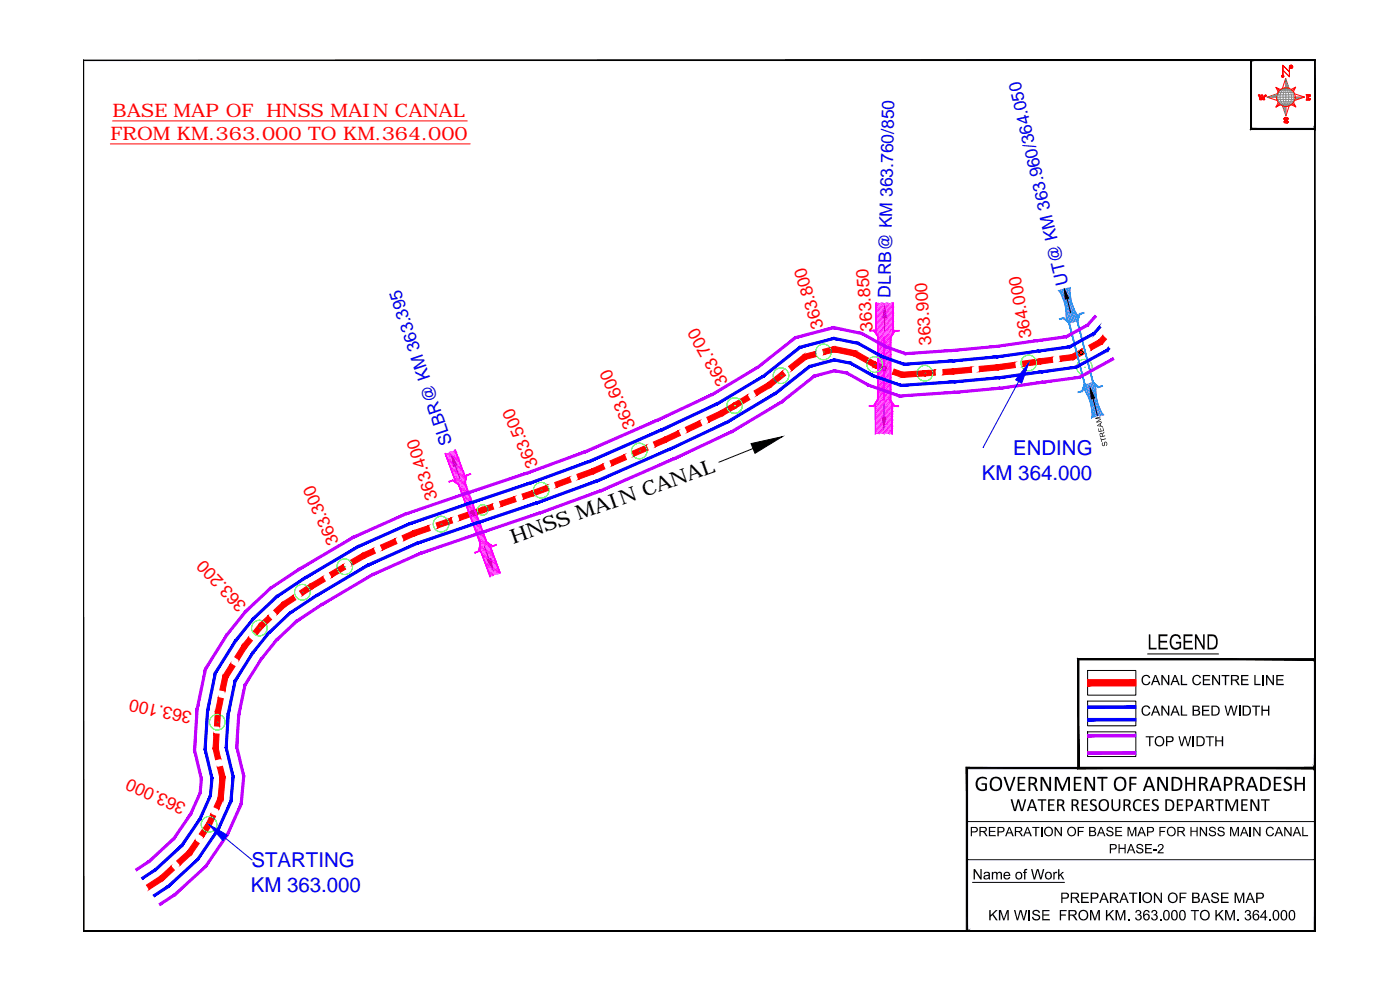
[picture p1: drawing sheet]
<svg xmlns="http://www.w3.org/2000/svg" width="420mm" height="297mm" viewBox="0 0 420 297" stroke-linecap="round" stroke-linejoin="round" font-family="sans-serif">
<defs><g id="words">
<g font-size="6.1" fill="#00f">
<text x="304.1" y="136.5">ENDING</text>
<text x="294.7" y="143.9">KM 364.000</text>
<text x="75.5" y="260.2">STARTING</text>
<text x="75.2" y="267.6">KM 363.000</text>
</g>
<text font-size="6.1" x="154.1" y="163.2" transform="rotate(-20 154.1 163.2)">HNSS MAIN CANAL</text>
<g font-size="5.6" fill="#f00">
<text x="33.8" y="35.1">BASE MAP OF HNSS MAIN CANAL</text>
<text x="33.1" y="42">FROM KM.363.000 TO KM.364.000</text>
</g>
<g font-size="5.2" fill="#00f">
<text x="267.3" y="89.3" transform="rotate(-89 267.3 89.3)">DLRB@ KM 363.760/850</text>
<text x="320.6" y="85.1" transform="rotate(-103 320.6 85.1)">UT@ KM 363.960/364.050</text>
<text x="135.8" y="132.9" transform="rotate(-109 135.8 132.9)">SLBR@ KM 363.395</text>
</g>
<g font-size="5.2" fill="#f00">
<text x="247.2" y="98" transform="rotate(-107 247.2 98)">363.800</text>
<text x="262" y="99.3" transform="rotate(-94 262 99.3)">363.850</text>
<text x="309.7" y="101.2" transform="rotate(-100 309.7 101.2)">364.000</text>
<text x="279.5" y="103.5" transform="rotate(-94 279.5 103.5)">363.900</text>
<text x="218.6" y="114.5" transform="rotate(-120 218.6 114.5)">363.700</text>
<text x="190.8" y="127.8" transform="rotate(-114 190.8 127.8)">363.600</text>
<text x="161.6" y="139.4" transform="rotate(-114 161.6 139.4)">363.500</text>
<text x="131.4" y="149.4" transform="rotate(-109 131.4 149.4)">363.400</text>
<text x="101.7" y="162.7" transform="rotate(-114 101.7 162.7)">363.300</text>
<text x="74.2" y="181.5" transform="rotate(-133 74.2 181.5)">363.200</text>
<text x="57.8" y="213.6" transform="rotate(-168 57.8 213.6)">363.100</text>
<text x="56.1" y="241.3" transform="rotate(-156 56.1 241.3)">363.000</text>
</g>
</g></defs>
<!-- layer: CANAL1 -->
<g fill="#f00" stroke="#f00" stroke-width=".3">
<path d="M44 265.6l.8 1.3 3.3-4zM48.1 262.9l.9 1.3-4.2 2.7z"/>
<path d="M48 263l1 1.1 2.3-4.2zM51.3 259.9l1 1.2-3.3 3z"/>
<path d="M53 258.3l1.1 1.2 2.3-4.2zM56.4 255.3l1 1.2-3.3 3z"/>
<path d="M58.5 252.2l-2.3 3.2 1.3 .9zM58.5 252.2l1.3 .9-2.3 3.2z"/>
<path d="M62 247l-2.2 3.2 1.3 .9zM62 247l1.3 .9-2.2 3.2z"/>
<path d="M63.3 244.3l-1.3 2.8 1.4 .6zM63.3 244.3l1.4 .6-1.3 2.8z"/>
<path d="M65.5 239.3l-1.3 2.8 1.5 .7zM65.5 239.3l1.4 .6-1.2 2.9z"/>
<path d="M66 233.3l-.6 6.3 1.6 .1zM66 233.3l1.6 .1-.6 6.3z"/>
<path d="M65.2 230.3l.8 3.3 1.6-.4zM65.2 230.3l1.6-.4 .8 3.3z"/>
<path d="M63.9 224.7l.8 3.3 1.5-.4zM63.9 224.7l1.6-.4 .7 3.3z"/>
<path d="M64.2 220.2l-.3 4.3h1.6zM64.2 220.2l1.6 .1-.3 4.2z"/>
<path d="M64.6 213.5l-.2 4.3 1.5 .1zM64.6 213.5l1.6 .1-.3 4.3z"/>
<path d="M65.5 209.3l-.8 4.1 1.5 .3zM65.5 209.3l1.5 .3-.8 4.1z"/>
<path d="M66.9 202.9l-.9 4.1 1.5 .3zM66.9 202.9l1.5 .3-.9 4.1z"/>
<path d="M69.2 199.1l-2.3 3.5 1.4 .9zM69.2 199.1l1.3 .8-2.2 3.6z"/>
<path d="M72.7 193.5l-2.2 3.6 1.3 .9zM72.7 193.5l1.3 .9-2.2 3.6z"/>
<path d="M74.6 191.2l-1.9 2.3 1.3 .9zM74.6 191.2l1.1 1-1.7 2.2z"/>
<path d="M77.8 187.2l-1.8 2.2 1.2 1zM77.8 187.2l1.3 1-1.9 2.2z"/>
<path d="M77.9 187.1l1.1 1.2 1.4-3.6zM80.4 184.7l1.1 1.2-2.5 2.4z"/>
<path d="M82.1 183.1l1.1 1.2 1.5-3.5zM84.7 180.8l1 1.1-2.5 2.4z"/>
<path d="M84.8 180.7l.9 1.3 2.2-3.4zM87.9 178.6l.9 1.4-3.1 2z"/>
<path d="M89.9 177.3l.9 1.3 2.2-3.3zM93 175.3l.9 1.3-3.1 2z"/>
<path d="M93.1 175.3l.8 1.3 2.9-3.6zM96.8 173l.8 1.4-3.7 2.2z"/>
<path d="M98.9 171.8l.8 1.4 3.2-3.8zM102.9 169.4l.8 1.4-4 2.4z"/>
<path d="M105 168.2l.8 1.4 2.9-3.6zM108.7 166l.8 1.4-3.7 2.2z"/>
<path d="M108.8 166l.6 1.4 2.6-2.9zM112 164.5l.7 1.5-3.3 1.4z"/>
<path d="M114.2 163.6l.6 1.4 3.7-3.3zM114.8 165l3.7-3.3 .6 1.4z"/>
<path d="M120.7 160.7l.6 1.5 2.6-2.9zM123.9 159.3l.6 1.4-3.2 1.5z"/>
<path d="M123.9 159.3l.5 1.5 4.2-3.1zM124.4 160.8l4.2-3.1 .5 1.5z"/>
<path d="M130.9 156.9l.5 1.5 4-3zM131.4 158.4l4-3 .5 1.5z"/>
<path d="M137.6 154.6l.5 1.5 4.2-3.1zM138.1 156.1l4.2-3.1 .5 1.5z"/>
<path d="M142.3 153l.5 1.5 1.8-2.2zM144.6 152.3l.5 1.5-2.3 .7zM144.6 152.3l.5 1.5 2.6-2.5zM145.1 153.8l2.6-2.5 .5 1.4z"/>
<path d="M149.9 150.5l.5 1.5 4-3zM150.4 152l4-3 .5 1.5z"/>
<path d="M156.6 148.3l.6 1.4 2.5-2.5zM157.2 149.7l2.5-2.5 .5 1.5z"/>
<path d="M159.7 147.2l.6 1.5 3.9-3.1zM160.3 148.7l3.9-3.1 .6 1.5z"/>
<path d="M166.5 144.8l.5 1.5 3.9-3.1zM167 146.3l3.9-3.1 .5 1.4z"/>
<path d="M173.1 142.3l.5 1.5 4-3.1zM173.6 143.8l4-3.1 .6 1.5z"/>
<path d="M177.6 140.7l.6 1.5 2.7-3zM180.9 139.2l.6 1.5-3.3 1.5z"/>
<path d="M183.1 138.3l.6 1.4 3.7-3.3zM183.7 139.7l3.7-3.3 .6 1.5z"/>
<path d="M189.6 135.5l.6 1.4 3.7-3.3zM190.2 136.9l3.7-3.3 .6 1.4z"/>
<path d="M196.1 132.6l.6 1.5 2.7-2.9zM199.4 131.2l.6 1.4-3.3 1.5z"/>
<path d="M199.4 131.2l.6 1.4 3.6-3.4zM200 132.6l3.6-3.4 .6 1.4z"/>
<path d="M205.7 128.2l.6 1.5 3.6-3.5zM206.3 129.7l3.6-3.5 .7 1.5z"/>
<path d="M212.1 125.2l.7 1.5 3.5-3.4zM212.8 126.7l3.5-3.4 .6 1.4z"/>
<path d="M216.2 123.3l.8 1.4 3.1-3.7zM220.1 121l.8 1.4-3.9 2.3zM220.1 121l.8 1.4 3.4-3.9zM224.3 118.5l.8 1.4-4.2 2.5z"/>
<path d="M226.3 117.3l.8 1.4 3.4-3.9zM230.5 114.8l.8 1.4-4.2 2.5z"/>
<path d="M230.4 114.9l1 1.2 3.4-4.7zM234.8 111.4l1 1.2-4.4 3.5z"/>
<path d="M236.7 109.9l.9 1.3 3.5-4.8zM241.1 106.4l1 1.3-4.5 3.5z"/>
<path d="M241.4 106.3l.4 1.5 2.9-2.3zM241.8 107.8l2.9-2.3 .3 1.5z"/>
<path d="M246.9 104.9l.4 1.5 2.9-2.4zM247.3 106.4l2.9-2.4 .4 1.5z"/>
<path d="M250.5 104l-.3 1.5 6.5-.3zM250.2 105.5l6.5-.3-.4 1.6z"/>
<path d="M256.9 105.3l-.8 1.4 6.8 2zM256.1 106.7l6.8 2-.8 1.4zM262.9 108.7l-.8 1.4 1.4-1zM262.1 110.1l1.4-1-.8 1.3z"/>
<path d="M263.3 109l-.5 1.4 3.3-.5zM262.8 110.4l3.3-.5-.5 1.5z"/>
<path d="M268.3 110.7l-.5 1.5 3.2-.5zM267.8 112.2l3.2-.5-.5 1.5z"/>
<path d="M270.7 111.7l.1 1.5 6.8-2zM270.8 113.2l6.8-2 .1 1.6zM277.6 111.2l.1 1.6 2.9-1.8zM277.7 112.8l2.9-1.8 .1 1.6z"/>
<path d="M283 110.9l.1 1.5 2.9-1.7zM283.1 112.4l2.9-1.7 .1 1.5z"/>
<path d="M286 110.7l.1 1.5 5.4-2zM286.1 112.2l5.4-2 .1 1.5z"/>
<path d="M293.8 109.9l.2 1.6 5.4-2.1zM294 111.5l5.4-2.1 .1 1.6z"/>
<path d="M299.3 109.4l.2 1.6 5-2.3zM299.5 111l5-2.3 .2 1.6z"/>
<path d="M306.8 108.4l.3 1.5 5-2.2zM307.1 109.9l5-2.2 .2 1.5z"/>
<path d="M312.1 107.7l.2 1.5 3.4-2zM312.3 109.2l3.4-2 .2 1.5z"/>
<path d="M318.1 106.8l.2 1.6 3.5-2zM318.3 108.4l3.5-2 .2 1.6z"/>
<path d="M321.5 106.5l.8 1.4 2.4-3.2zM324.7 104.7l.7 1.4-3.1 1.8z"/>
<path d="M326.7 103.6l.8 1.4 2.4-3.1zM329.9 101.9l.8 1.4-3.2 1.7z"/>
<path d="M330.9 100.7l-1.2 1.4 1.2 1zM330.9 100.7l1.2 1.1-1.2 1.3z"/>
<path d="M326.4 205.8h14.5v-1.9zM326.4 203.9h14.5l-14.5 1.9z"/>
</g>
<g fill="none" stroke="#f00" stroke-width=".3">
<path d="M230.5 114.8l.8 1.4M241.1 106.4l1 1.3M250.2 104l.4 1.5M271 111.7l-.5 1.5M286 110.7l.1 1.5M299.4 109.4l.1 1.6M312.1 107.7l.2 1.5M321.8 106.4l.2 1.6M329.9 101.9l.8 1.4M199.4 131.2l.6 1.4M123.9 159.3l.6 1.4M142.3 153l.5 1.5"/>
<path d="M159.7 147.2l.5 1.5M177.6 140.7l.6 1.5M93 175.3l.9 1.3M108.7 166l.8 1.4M72.7 193.5l1.3 .9M77.8 187.2l1.3 1M84.7 180.8l1 1.1M64.6 213.5l1.6 .1M66.9 202.9l1.5 .3M65.5 224.3l-1.6 .4M65.5 239.3l1.4 .6M56.4 255.3l1 1.2"/>
<path d="M62 247l1.3 .9"/>
</g>
<!-- layer: CSMark -->
<g fill="none" stroke="#6edd00" stroke-width=".3">
<path d="M325.4 110.2h.1"/>
<circle cx="325.5" cy="110.2" r="2.35"/>
</g>
<!-- layer: STRUCTURE -->
<g fill="none" stroke="#007fff" stroke-width=".3">
<path d="M317.6 87a13.6 13.6 0 0 1 2.5 9.2M318 87.1l-.1 .2M318.1 87.5v.1M318.3 87.9h.1M318.4 86.9l-.2 .3M318.5 87.3l-.1 .3M318.7 87.8l-.2 .3M318.8 86.8l-.1 .2M318.8 88.2l-.1 .3M319 87.2l-.2 .3M319 88.6l-.2 .3M319.1 87.6l-.1 .3"/>
<path d="M319.1 89l-.1 .3M319.2 86.6l-.1 .3M319.2 88l-.1 .3M319.3 89.5l-.2 .2M319.4 87l-.2 .3M319.4 88.4l-.2 .3M319.4 89.8l-.1 .3M319.5 87.5l-.1 .3M319.5 88.9l-.1 .3M319.6 86.5l-.1 .2M319.6 90.3l-.2 .3M319.7 87.9l-.2 .2"/>
<path d="M319.7 89.3l-.2 .3M319.7 90.7l-.1 .3M319.8 92.1h.1M319.8 86.9l-.2 .3M319.8 88.3l-.1 .3M319.8 89.7l-.1 .3M319.9 91.1l-.1 .3M319.9 92.5l-.1 .2M319.9 87.3l-.1 .3M320 88.7l-.2 .3M320 86.4l-.1 .2M320 90.1l-.2 .3"/>
<path d="M320 91.5l-.1 .3M320.1 92.9l-.2 .3M320.1 87.7l-.1 .3M320.1 89.1l-.1 .3M320.1 94.3l-.1 .2M320.1 95.8l-.1 .1M320.1 90.6l-.1 .2M320.2 91.9l-.1 .3M320.2 93.3l-.1 .3M320.2 86.7l-.1 .3M320.2 88.1l-.1 .3M320.2 94.7l-.1 .3"/>
<path d="M320.3 89.5l-.2 .3M320.3 96.2l-.1 .1M320.3 91l-.2 .2M320.3 92.4l-.1 .3M320.4 87.2l-.2 .3M320.4 93.8l-.2 .3M320.4 86.3v.1M320.4 88.6l-.1 .3M320.4 90l-.1 .3M320.4 95.2l-.2 .3M320.4 91.4l-.1 .3M320.5 92.8l-.1 .2"/>
<path d="M320.5 94.2l-.1 .3M320.5 87.6l-.1 .2M320.5 89l-.1 .3M320.5 95.6l-.1 .3M320.6 90.4l-.2 .3M320.6 86.6l-.1 .3M320.6 91.8l-.2 .3M320.6 93.2l-.1 .3M320.6 88l-.1 .3M320.6 94.6l-.1 .3M320.7 89.4l-.1 .3M320.7 96l-.2 .3"/>
<path d="M320.7 90.8l-.1 .3M320.7 92.2l-.1 .3M320.8 87l-.2 .3M320.8 93.6l-.2 .3M320.8 86.2v.1M320.8 88.4l-.2 .3M320.8 89.8l-.1 .3M320.8 95l-.2 .3M320.8 96.4l-.1 .3M320.9 91.2l-.2 .3M320.9 96.9l4.6 18.3M320.9 92.6l-.1 .3"/>
<path d="M320.9 94l-.1 .3M320.9 87.4l-.1 .3M320.9 88.8l-.1 .3M320.9 95.5l-.1 .2M321 90.3l-.1 .2M321 96.9h-.1M321 86.4l-.1 .3M321 91.7l-.1 .2M321 93l-.1 .3M321.1 87.1h.1M321.1 87.8l-.2 .3M321.1 94.4l-.2 .3"/>
<path d="M321.1 89.2l-.1 .3M321.1 90.7l-.1 .2M321.1 95.9l-.2 .2M321.2 92.1l-.2 .2M321.2 86.1h.1M321.2 88.3l-.1 .3M321.2 93.5l-.1 .3M321.2 94.9l-.1 .3M321.2 89.7l-.1 .3M321.2 96.3l-.1 .3M321.3 86.1a13.6 13.6 0 0 0 2.4 9.2M321.3 88.9l-.1 .1"/>
<path d="M321.3 91.1l-.1 .3M321.3 92.5l-.1 .3M321.3 93.9l-.1 .3M321.4 95.3l-.2 .3M321.4 90.1l-.1 .3M321.4 91.5l-.1 .3M321.4 96.7l-.1 .1M321.5 92.9l-.2 .3M321.5 94.3l-.1 .3M321.5 95.7l-.1 .3M321.5 90.5l-.1 .3M321.6 91.9l-.1 .3"/>
<path d="M321.6 93.3l-.1 .3M321.6 94.7l-.1 .3M321.7 96.1l-.2 .3M321.7 90.9l-.1 .3M321.7 92.3l-.1 .3M321.7 93.7l-.1 .3M321.8 95.2l-.1 .2M321.8 91.4l-.1 .3M321.8 96.6l-.1 .1M321.9 92.8l-.2 .2M321.9 94.1l-.1 .3M321.9 95.6l-.1 .2"/>
<path d="M322 91.8l-.1 .2M322 93.2l-.1 .3M322 94.6l-.1 .3M322.1 96l-.1 .3M322.1 92.2l-.1 .3M322.2 93.6l-.2 .3M322.2 95l-.1 .3M322.2 96.4l-.1 .2M322.3 92.6l-.1 .3M322.3 94l-.1 .3M322.3 95.4l-.1 .3M322.4 93l-.1 .3"/>
<path d="M322.5 94.4l-.2 .3M322.5 95.8l-.1 .3M322.6 93.4l-.1 .3M322.6 94.9l-.1 .2M322.6 96.3l-.1 .2M322.7 93.9l-.1 .2M322.8 95.3l-.2 .2M322.9 94.3l-.1 .3M322.9 95.7l-.1 .3M323.1 94.7l-.2 .3M323.1 96.1l-.2 .3M323.2 94.4h.1"/>
<path d="M323.2 95.1l-.1 .3M323.3 96.3l4.7 18.3-4.7-18.3M323.4 95.5l-.2 .3M323.4 94.7l-.1 .1M323.6 95l-.1 .3M325.1 116.3a13.1 13.1 0 0 1 2.4 9.2l.2-.4M325.4 116l-.1 .3M325.6 116.5l-.1 .3M325.7 115.5l-.1 .2M325.7 116.9l-.1 .3M325.9 115.1v.1M325.9 115.9l-.2 .3"/>
<path d="M325.9 117.3l-.1 .2M326 116.3l-.1 .3M326 117.7v.2M326.2 115.3l-.2 .3M326.2 116.7l-.2 .3M326.2 118.2h.1M326.3 115.7l-.1 .3M326.3 118.6h.1M326.3 117.1l-.1 .3M326.4 116.2l-.1 .3M326.4 117.6l-.1 .3M326.5 115.2l-.1 .2"/>
<path d="M326.6 116.6l-.2 .3M326.6 118l-.1 .3M326.7 115.6l-.1 .3M326.7 117l-.1 .3M326.7 118.4l-.1 .3M326.8 116l-.1 .3M326.9 117.4l-.2 .3M326.9 118.8l-.1 .3M327 115l-.2 .3M327 116.4l-.1 .3M327 117.9l-.1 .2M327 119.3l-.1 .2"/>
<path d="M327.1 115.4l-.1 .3M327.2 116.8l-.2 .3M327.2 118.2l-.2 .3M327.2 119.7l-.1 .2M327.3 115.9l-.2 .3M327.3 117.3l-.1 .3M327.3 118.7l-.1 .3M327.4 114.9l-.1 .2M327.4 116.3l-.1 .3M327.5 117.7l-.2 .3M327.5 119.1l-.2 .3M327.5 115.3l-.1 .3"/>
<path d="M327.5 116.7l-.1 .3M327.6 118.1l-.1 .3M327.6 119.5l-.1 .3M327.7 115.7l-.2 .3M327.7 117.1l-.1 .3M327.8 118.5l-.2 .3M327.8 119.9l-.2 .3M327.8 114.7l-.1 .3M327.8 116.1l-.1 .3M327.8 117.6l-.1 .2M327.9 119l-.1 .2M328 115.1l-.2 .3"/>
<path d="M328 116.5l-.2 .3M328 117.9l-.1 .3M328.1 119.4l-.2 .2M328.1 115.6l-.1 .3M328.1 114.8v.1M328.1 117l-.1 .3M328.2 118.4l-.2 .3M328.2 119.8l-.1 .3M328.3 116l-.2 .2M328.3 117.4l-.2 .3M328.3 118.8l-.1 .3M328.4 115l-.2 .3"/>
<path d="M328.4 116.4l-.1 .3M328.4 117.8l-.1 .3M328.5 119.2l-.2 .3M328.5 115.4l-.1 .3M328.6 116.8l-.2 .3M328.6 118.2l-.2 .3M328.6 119.6l-.1 .3M328.7 115.8l-.2 .3M328.7 117.2l-.1 .3M328.7 118.7l-.1 .2M328.8 115.4a13.1 13.1 0 0 0 2.5 9.1M328.8 116.2l-.1 .3"/>
<path d="M328.9 116.9l-.1 .1M328.9 117.6l-.2 .3M328.9 119.1l-.2 .2M328.9 118.2v.2M329 119.5l-.1 .3M329.2 119.9l-.2 .3M327.3 120.1l-.1 .3M327.4 121.5h.1M327.5 120.5l-.1 .3M327.5 121.9v.1M327.6 120.9l-.1 .3M327.7 122.3l-.2 .3"/>
<path d="M327.7 123.7h.1M327.8 121.3l-.1 .3M327.8 122.8l-.1 .2M327.8 124.2v.2M327.9 120.4l-.1 .3M327.9 121.8l-.1 .2M328 123.1l-.2 .3M328 124.6l-.1 .2M328.1 120.8l-.2 .3M328.1 122.2l-.1 .3M328.1 123.6l-.1 .3M328.1 125l-.1 .3"/>
<path d="M328.2 121.2l-.1 .3M328.3 122.6l-.2 .3M328.3 124l-.2 .3M328.4 120.2l-.2 .3M328.4 121.6l-.2 .3M328.4 123l-.1 .3M328.4 124.4l-.1 .3M328.5 120.6l-.1 .3M328.5 122l-.1 .3M328.6 123.4l-.2 .3M328.6 124.8l-.2 .3M328.6 121l-.1 .3"/>
<path d="M328.6 122.4l-.1 .3M328.7 123.9l-.1 .2M328.8 120.1l-.2 .3M328.8 121.5l-.2 .3M328.8 122.9l-.1 .2M328.9 124.3l-.2 .2M328.9 120.5l-.1 .3M328.9 121.9l-.1 .3M328.9 123.3l-.1 .3M329 124.7l-.1 .3M329.1 120.9l-.2 .3M329.1 122.3l-.2 .3"/>
<path d="M329.1 123.7l-.1 .3M329.2 121.3l-.1 .3M329.2 122.7l-.1 .3M329.3 120.4l-.1 .2M329.3 124.1l-.2 .3M329.4 121.8l-.2 .2M329.4 123.1l-.2 .3M329.4 120.9l-.1 .1M329.4 124.5l-.1 .3M329.5 122.1l-.1 .3M329.5 123.6l-.1 .2M329.6 121.3l-.1 .2"/>
<path d="M329.7 122.6l-.2 .3M329.7 124l-.2 .2M329.7 121.7l-.1 .2M329.8 123l-.1 .3M329.8 124.4l-.1 .3M329.9 122.1l-.1 .2M330 123.4l-.2 .3M330 124.8h.1M330 122.5l-.1 .2M330.1 123.8l-.1 .3M330.2 122.9l-.1 .2M330.3 124.2l-.2 .3"/>
<path d="M330.4 123.3l-.1 .2M330.4 124.7l-.1 .1M330.5 123.7l-.1 .3M330.7 124.1l-.1 .3M330.8 124.5v.2M331 124.2h-.1M331.2 124.4l-.1 .1"/>
</g>
<g fill="#007fff" stroke="#007fff" stroke-width=".3">
<path d="M323.5 117.6l.1 .2 1.1-.5zM323.6 117.8l1.1-.5 .1 .2zM325.4 115.2l-.7 2.1 .1 .2zM325.4 115.2h.2l-.8 2.3zM320.8 97l4.6 18.2h.2zM320.8 97l.2-.1 4.6 18.3zM319.2 95.5l1.6 1.5 .2-.1zM319.2 95.3l1.8 1.6-1.8-1.4zM318 95.8l1.2-.3v-.2zM317.9 95.6l1.3-.3-1.2 .5z"/>
<path d="M329.6 116.2l1.3-.3-.1-.2zM329.7 116l1.1-.3-1.2 .5zM327.9 114.7l1.7 1.5 .1-.2zM327.9 114.7l.2-.1 1.6 1.4zM323.2 96.3l4.7 18.4 .2-.1zM323.2 96.3l.2 .1 4.7 18.2zM324 94.1l-.8 2.2 .2 .1zM324 94.1l.2 .2-.8 2.1zM324 94.1l.2 .2 1.1-.5zM324.2 94.3l1.1-.5v.2z"/>
</g>
<path d="M265.5 92.2l.5 3.1h-1.1zM319.4 86.5l1.3 3-1 .2zM327.2 116.5l1.3 2.9-1 .3zM135.6 136.8l1.5 2.7-.9 .4zM264.8 125.2h1l-.6 3.1zM146.3 168l1-.4 .5 3.1z" fill="#000" stroke="#000" stroke-width=".3"/>
<g fill="none" stroke="#000" stroke-width=".3">
<path d="M265.5 95.3l-.1 4.1M320.2 89.6l1.1 4.2M328 119.5l1.3 5.1M136.6 139.7l1.4 3.9M265.3 121.1v4.1M145.4 164l1.4 3.8"/>
<circle cx="265.4" cy="110.5" r=".57"/>
<circle cx="324.4" cy="105.8" r=".61"/>
<circle cx="141.9" cy="154" r=".4"/>
</g>
<g fill="#000">
<path d="M328.7 125.4l1.6-.4v.2l-1.3 .3 1.4 .1v.2l-1.2 .8 1.4-.3v.1l-1.5 .4-.1-.3 1.2-.7-1.4-.1zM329.5 128.6l.2-.1 .2 .9 .5-.1-.2-.8 .1-.1 .3 .9 .5-.1-.3-1 .2-.1 .3 1.2-1.5 .4zM330.8 132.8l.3 .1-.2 .5 .3 .3 .2-1 .6-.2 .3 .4v.6l-.4 .2 .2-.7-.4-.3-.2 1-.5 .2-.3-.5zM330.3 131.4h.1l.2 .5 1.3-.4v.2l-1.3 .4 .1 .5h-.1z"/>
<path d="M329.3 127.6l1.3-1 .1 .2-.4 .3 .2 .7 .5 .3-1.7-.3zM329.5 127.6l.8 .2-.2-.5z"/>
<path d="M330.1 130l.4-.1 .3 .3 .6-.7v.3l-.5 .7 .1 .3 .7-.2v.3l-1.5 .3-.2-.9zM330.3 130.1v.9l.5-.1-.2-.7z"/>
</g>
<g fill="none" stroke="#f0f" stroke-width=".3">
<path d="M262.9 99.9h.1M263 97.4h.1M263 95.6h.1M263 99.2h.1M263 91.3h.1M263 93.1h.1M263.1 94.9h.1M263.1 96.7h.1M263.1 98.5h.1M263.1 92.4h.1M263.2 97.8h.1M263.2 94.2h.1"/>
<path d="M263.2 96h.1M263.2 99.7h.1M263.2 91.7h.1M263.2 93.5h.1M263.2 97.1h.1M263.2 95.3h.1M263.3 98.9h.1M263.3 91h.1M263.3 92.8h.1M263.3 94.6h.1M263.3 96.4h.1M263.4 98.2h.1"/>
<path d="M263.4 92.1h.1M263.4 97.5h.1M263.4 93.9h.1M263.4 95.7h.1M263.5 99.4h.1M263.5 91.4h.1M263.5 93.2h.1M263.5 96.8h.1M263.5 95h.1M263.5 98.6h.1M263.5 92.5h.1M263.6 94.3h.1"/>
<path d="M263.6 96.1h.1M263.6 97.9h.1M263.6 99.7h.1M263.6 91.8h.1M263.7 97.2h.1M263.7 93.6h.1M263.7 95.4h.1M263.7 99h.1M263.7 91.1h.1M263.7 92.9h.1M263.8 96.5h.1M263.8 94.7h.1"/>
<path d="M263.8 98.3h.1M263.8 92.2h.1M263.8 94h.1M263.8 95.8h.1M263.9 97.6h.1M263.9 99.4h.1M263.9 91.5h.1M263.9 96.9h.1M263.9 93.3h.1M263.9 95.1h.1M264 98.7h.1M264 92.6h.1"/>
<path d="M264 96.2h.1M264 94.4h.1M264 98h.1M264 99.8h.1M264 91.9h.1M264.1 97.3h.1M264.1 93.7h.1M264.1 95.5h.1M264.1 99.1h.1M264.1 91.2h.1M264.1 93h.1M264.2 96.6h.1"/>
<path d="M264.2 94.8h.1M264.2 98.4h.1M264.2 92.3h.1M264.3 95.9h.1M264.3 94.1h.1M264.3 97.7h.1M264.3 99.5h.1M264.3 91.6h.1M264.3 97h.1M264.3 93.4h.1M264.3 95.2h.1M264.4 98.8h.1"/>
<path d="M264.4 90.9h.1M264.4 92.7h.1M264.4 96.3h.1M264.4 94.5h.1M264.5 98.1h.1M264.5 99.9h.1M264.5 92h.1M264.5 95.6h.1M264.5 93.8h.1M264.6 97.4h.1M264.6 99.2h.1M264.6 91.3h.1"/>
<path d="M264.6 96.7h.1M264.6 93.1h.1M264.6 94.9h.1M264.6 98.6h.1M264.6 92.4h.1M264.7 96h.1M264.7 94.2h.1M264.7 97.8h.1M264.7 99.7h.1M264.7 91.7h.1M264.8 95.3h.1M264.8 93.5h.1"/>
<path d="M264.8 97.1h.1M264.8 98.9h.1M264.8 91h.1M264.9 96.4h.1M264.9 92.8h.1M264.9 94.6h.1M264.9 98.3h.1M264.9 92.1h.1M264.9 95.7h.1M264.9 93.9h.1M265 97.5h.1M265 99.4h.1"/>
<path d="M265 91.4h.1M265 95h.1M265 93.2h.1M265.1 96.8h.1M265.1 98.6h.1M265.1 96.1h.1M265.1 92.5h.1M265.1 94.3h.1M265.1 97.9h.1M265.1 99.7h.1M265.1 91.8h.1M265.2 95.4h.1"/>
<path d="M265.2 93.6h.1M265.2 97.2h.1M265.2 99.1h.1M265.2 91.1h.1M265.3 94.7h.1M265.3 92.9h.1M265.3 96.5h.1M265.3 98.3h.1M265.3 92.2h.1M265.4 94h.1M265.4 95.8h.1M265.4 97.6h.1"/>
<path d="M265.4 99.4h.1M265.4 91.5h.1M265.4 95.1h.1M265.4 93.3h.1M265.5 96.9h.1M265.5 98.7h.1M265.5 94.4h.1M265.5 96.2h.1M265.5 92.6h.1M265.6 98h.1M265.6 99.9h.1M265.6 91.9h.1"/>
<path d="M265.6 93.7h.1M265.6 95.5h.1M265.7 97.3h.1M265.7 99.1h.1M265.7 91.2h.1M265.7 94.8h.1M265.7 93h.1M265.7 96.6h.1M265.7 98.4h.1M265.8 94.1h.1M265.8 95.9h.1M265.8 92.3h.1"/>
<path d="M265.8 97.7h.1M265.8 99.6h.1M265.8 91.6h.1M265.9 93.4h.1M265.9 95.2h.1M265.9 97h.1M265.9 98.8h.1M265.9 90.9h.1M266 94.5h.1M266 92.7h.1M266 96.3h.1M266 98.1h.1"/>
<path d="M266 99.9h.1M266 93.8h.1M266 95.6h.1M266 92h.1M266.1 97.5h.1M266.1 99.2h.1M266.1 91.3h.1M266.1 93.1h.1M266.1 94.9h.1M266.2 96.7h.1M266.2 98.6h.1M266.2 94.2h.1"/>
<path d="M266.2 92.4h.1M266.2 96h.1M266.2 97.8h.1M266.2 99.7h.1M266.3 93.5h.1M266.3 95.3h.1M266.3 91.7h.1M266.3 97.1h.1M266.3 98.9h.1M266.3 91h.1M266.4 92.8h.1M266.4 94.6h.1"/>
<path d="M266.4 96.4h.1M266.4 98.3h.1M266.5 93.9h.1M266.5 92.1h.1M266.5 95.7h.1M266.5 97.5h.1M266.5 99.4h.1M266.5 93.2h.1M266.5 95h.1M266.5 91.4h.1M266.6 96.8h.1M266.6 98.6h.1"/>
<path d="M266.6 92.5h.1M266.6 94.3h.1M266.7 96.1h.1M266.7 98h.1M266.7 93.6h.1M266.7 99.7h.1M266.7 91.8h.1M266.8 95.4h.1M266.8 97.2h.1M266.8 99.1h.1M266.8 91.1h.1M266.8 92.9h.1"/>
<path d="M266.8 94.7h.1M266.8 96.5h.1M266.8 98.3h.1M266.9 92.2h.1M266.9 94h.1M266.9 95.8h.1M266.9 97.6h.1M266.9 99.4h.1M267 93.3h.1M267 95.1h.1M267 91.5h.1M267 96.9h.1"/>
<path d="M267 98.8h.1M267.1 92.6h.1M267.1 94.4h.1M267.1 96.2h.1M267.1 98h.1M267.1 91.9h.1M267.1 93.7h.1M267.1 99.9h.1M267.2 95.5h.1M267.2 97.3h.1M267.2 99.1h.1M267.2 93h.1"/>
<path d="M267.2 94.8h.1M267.2 91.2h.1M267.3 96.6h.1M267.3 98.4h.1M267.3 92.3h.1M267.3 94.1h.1M267.3 95.9h.1M267.3 97.7h.1M267.4 91.6h.1M267.4 93.4h.1M267.4 99.6h.1M267.4 95.2h.1"/>
<path d="M267.4 97h.1M267.4 98.8h.1M267.5 92.7h.1M267.5 94.5h.1M267.5 90.9h.1M267.5 96.4h.1M267.5 98.1h.1M267.6 99.9h.1M267.6 92h.1M267.6 93.8h.1M267.6 95.6h.1M267.6 97.5h.1"/>
<path d="M267.6 91.3h.1M267.6 93.1h.1M267.6 99.3h.1M267.7 94.9h.1M267.7 96.7h.1M267.7 98.6h.1M267.7 92.4h.1M267.7 94.2h.1M267.8 96h.1M267.8 97.8h.1M267.8 99.7h.1M267.8 91.7h.1"/>
<path d="M267.8 93.5h.1M267.9 95.3h.1M267.9 97.2h.1M267.9 91h.1M267.9 92.8h.1M267.9 98.9h.1M267.9 94.6h.1M267.9 96.4h.1M267.9 98.3h.1M268 92.1h.1M268 93.9h.1M263.1 100.3h.1"/>
<path d="M263.4 100h.1M263.4 120l.1-18.9-.1 18.9M263.5 117.1h.1M263.5 118.9h.1M263.5 112.7h.1M263.5 114.6h.1M263.5 116.4h.1M263.5 118.2h.1M263.5 106.6h.1M263.5 108.4h.1M263.5 110.2h.1M263.5 100.5h.1"/>
<path d="M263.6 120h.1M263.6 105.9h.1M263.6 112h.1M263.6 113.8h.1M263.6 102.3h.1M263.6 104.1h.1M263.6 115.7h.1M263.6 117.5h.1M263.6 107.7h.1M263.6 109.5h.1M263.6 101.6h.1M263.7 119.3h.1"/>
<path d="M263.7 105.2h.1M263.7 111.3h.1M263.7 113.1h.1M263.7 103.4h.1M263.7 114.9h.1M263.7 116.8h.1M263.7 118.6h.1M263.7 107h.1M263.7 108.8h.1M263.7 100.8h.1M263.8 104.5h.1M263.8 110.6h.1"/>
<path d="M263.8 112.4h.1M263.8 114.3h.1M263.8 102.7h.1M263.8 116h.1M263.8 117.9h.1M263.8 106.3h.1M263.8 108.1h.1M263.8 109.9h.1M263.8 100.2h.1M263.8 119.7h.1M263.8 105.6h.1M263.8 111.7h.1"/>
<path d="M263.8 113.5h.1M263.8 101.9h.1M263.8 103.8h.1M263.9 115.4h.1M263.9 117.2h.1M263.9 107.4h.1M263.9 109.2h.1M263.9 101.3h.1M263.9 119h.1M263.9 104.9h.1M263.9 111h.1M263.9 112.8h.1"/>
<path d="M263.9 103.1h.1M264 114.6h.1M264 116.5h.1M264 118.3h.1M264 106.7h.1M264 108.5h.1M264 100.5h.1M264 104.2h.1M264 110.3h.1M264 112.1h.1M264 113.9h.1M264 102.4h.1"/>
<path d="M264 115.7h.1M264 117.6h.1M264 106h.1M264 107.8h.1M264 109.6h.1M264 101.6h.1M264.1 119.4h.1M264.1 105.3h.1M264.1 111.4h.1M264.1 113.2h.1M264.1 103.5h.1M264.1 115.1h.1"/>
<path d="M264.1 116.8h.1M264.1 107.1h.1M264.1 108.9h.1M264.1 101h.1M264.2 114.3h.1M264.2 118.7h.1M264.2 104.6h.1M264.2 110.7h.1M264.2 112.5h.1M264.2 102.7h.1M264.2 116.2h.1M264.2 118h.1"/>
<path d="M264.2 106.4h.1M264.2 108.2h.1M264.2 110h.1M264.2 100.2h.1M264.3 119.8h.1M264.3 103.9h.1M264.3 105.7h.1M264.3 111.8h.1M264.3 113.6h.1M264.3 102.1h.1M264.3 115.4h.1M264.3 117.3h.1"/>
<path d="M264.3 107.5h.1M264.3 109.3h.1M264.3 101.3h.1M264.3 119.1h.1M264.3 105h.1M264.3 111.1h.1M264.3 112.9h.1M264.3 103.2h.1M264.4 114.8h.1M264.4 116.5h.1M264.4 118.4h.1M264.4 106.8h.1"/>
<path d="M264.4 108.6h.1M264.4 100.7h.1M264.4 114h.1M264.4 104.3h.1M264.4 110.4h.1M264.4 112.2h.1M264.4 102.4h.1M264.5 115.9h.1M264.5 117.7h.1M264.5 106.1h.1M264.5 107.9h.1M264.5 109.7h.1"/>
<path d="M264.5 119.5h.1M264.5 103.6h.1M264.5 105.4h.1M264.5 111.5h.1M264.5 113.3h.1M264.5 101.8h.1M264.6 115.1h.1M264.6 117h.1M264.6 107.2h.1M264.6 109h.1M264.6 101h.1M264.6 118.8h.1"/>
<path d="M264.6 104.7h.1M264.6 110.8h.1M264.6 112.6h.1M264.6 102.9h.1M264.6 114.4h.1M264.6 116.2h.1M264.6 118.1h.1M264.6 106.5h.1M264.6 108.3h.1M264.6 100.3h.1M264.7 113.7h.1M264.7 119.9h.1"/>
<path d="M264.7 104h.1M264.7 110.1h.1M264.7 111.9h.1M264.7 102.2h.1M264.7 115.6h.1M264.7 117.3h.1M264.7 105.8h.1M264.7 107.6h.1M264.7 109.4h.1M264.8 119.2h.1M264.8 103.3h.1M264.8 105.1h.1"/>
<path d="M264.8 111.2h.1M264.8 113h.1M264.8 101.5h.1M264.8 114.9h.1M264.8 116.7h.1M264.8 106.9h.1M264.8 108.7h.1M264.8 100.8h.1M264.9 118.5h.1M264.9 104.4h.1M264.9 110.5h.1M264.9 112.4h.1"/>
<path d="M264.9 102.6h.1M264.9 114.1h.1M264.9 116h.1M264.9 117.8h.1M264.9 106.2h.1M264.9 108h.1M264.9 100h.1M264.9 113.5h.1M264.9 119.6h.1M264.9 103.7h.1M264.9 109.8h.1M264.9 111.6h.1"/>
<path d="M264.9 101.9h.1M265 115.2h.1M265 117.1h.1M265 105.5h.1M265 107.3h.1M265 109.1h.1M265 118.9h.1M265 103h.1M265 104.8h.1M265 110.9h.1M265 112.7h.1M265 101.1h.1"/>
<path d="M265.1 114.6h.1M265.1 116.4h.1M265.1 106.6h.1M265.1 108.4h.1M265.1 100.5h.1M265.1 118.2h.1M265.1 120h.1M265.1 104.1h.1M265.1 110.2h.1M265.1 112h.1M265.1 102.3h.1M265.1 113.8h.1"/>
<path d="M265.1 115.7h.1M265.1 117.5h.1M265.1 105.9h.1M265.1 107.7h.1M265.2 113.2h.1M265.2 119.3h.1M265.2 103.4h.1M265.2 109.5h.1M265.2 111.3h.1M265.2 101.6h.1M265.2 114.9h.1M265.2 116.8h.1"/>
<path d="M265.2 105.2h.1M265.2 107h.1M265.2 108.8h.1M265.3 118.6h.1M265.3 102.7h.1M265.3 104.5h.1M265.3 110.6h.1M265.3 112.4h.1M265.3 100.8h.1M265.3 114.3h.1M265.3 116.1h.1M265.3 106.3h.1"/>
<path d="M265.3 108.1h.1M265.3 100.2h.1M265.4 117.9h.1M265.4 119.7h.1M265.4 103.8h.1M265.4 109.9h.1M265.4 111.7h.1M265.4 102h.1M265.4 113.5h.1M265.4 115.4h.1M265.4 117.2h.1M265.4 105.6h.1"/>
<path d="M265.4 107.4h.1M265.4 112.8h.1M265.4 119h.1M265.4 103.1h.1M265.4 104.9h.1M265.4 109.2h.1M265.4 111h.1M265.4 101.3h.1M265.5 114.6h.1M265.5 116.5h.1M265.5 106.7h.1M265.5 108.5h.1"/>
<path d="M265.5 100.5h.1M265.5 118.3h.1M265.5 102.4h.1M265.5 104.2h.1M265.5 110.3h.1M265.5 112.1h.1M265.6 114h.1M265.6 115.7h.1M265.6 106h.1M265.6 107.8h.1M265.6 113.2h.1M265.6 117.6h.1"/>
<path d="M265.6 119.4h.1M265.6 103.5h.1M265.6 109.6h.1M265.6 111.4h.1M265.6 101.6h.1M265.7 115.1h.1M265.7 116.9h.1M265.7 105.3h.1M265.7 107.1h.1M265.7 108.9h.1M265.7 112.5h.1M265.7 118.7h.1"/>
<path d="M265.7 102.8h.1M265.7 104.6h.1M265.7 110.7h.1M265.7 101h.1M265.7 114.3h.1M265.7 116.2h.1M265.7 106.4h.1M265.7 108.2h.1M265.7 100.2h.1M265.8 118h.1M265.8 119.8h.1M265.8 102.1h.1"/>
<path d="M265.8 103.9h.1M265.8 110h.1M265.8 111.8h.1M265.8 113.7h.1M265.8 115.4h.1M265.8 117.3h.1M265.8 105.7h.1M265.8 107.5h.1M265.9 112.9h.1M265.9 119.1h.1M265.9 103.2h.1M265.9 109.3h.1"/>
<path d="M265.9 111.1h.1M265.9 101.3h.1M265.9 114.8h.1M265.9 116.6h.1M265.9 105h.1M265.9 106.8h.1M265.9 108.6h.1M266 112.2h.1M266 118.4h.1M266 102.5h.1M266 104.3h.1M266 110.4h.1"/>
<path d="M266 100.7h.1M266 114h.1M266 115.9h.1M266 106.1h.1M266 107.9h.1M266 117.7h.1M266 119.5h.1M266 101.8h.1M266 103.6h.1M266 109.7h.1M266 111.5h.1M266.1 113.3h.1"/>
<path d="M266.1 115.1h.1M266.1 117h.1M266.1 105.4h.1M266.1 107.2h.1M266.1 112.6h.1M266.1 118.8h.1M266.1 102.9h.1M266.1 109h.1M266.1 110.8h.1M266.1 101h.1M266.2 114.5h.1M266.2 116.2h.1"/>
<path d="M266.2 104.7h.1M266.2 106.5h.1M266.2 108.3h.1M266.2 111.9h.1M266.2 118.1h.1M266.2 119.9h.1M266.2 102.2h.1M266.2 104h.1M266.2 110.1h.1M266.2 100.4h.1M266.2 113.7h.1M266.2 115.6h.1"/>
<path d="M266.2 105.8h.1M266.2 107.6h.1M266.3 111.2h.1M266.3 117.4h.1M266.3 119.2h.1M266.3 101.5h.1M266.3 103.3h.1M266.3 109.4h.1M266.3 113h.1M266.3 114.9h.1M266.3 116.7h.1M266.3 105.1h.1"/>
<path d="M266.3 106.9h.1M266.4 112.4h.1M266.4 118.5h.1M266.4 102.6h.1M266.4 108.7h.1M266.4 110.5h.1M266.4 100.8h.1M266.4 114.1h.1M266.4 116h.1M266.4 104.4h.1M266.4 106.2h.1M266.4 108h.1"/>
<path d="M266.5 111.6h.1M266.5 117.8h.1M266.5 119.6h.1M266.5 101.9h.1M266.5 103.7h.1M266.5 109.8h.1M266.5 100h.1M266.5 113.5h.1M266.5 115.3h.1M266.5 105.5h.1M266.5 107.3h.1M266.5 110.9h.1"/>
<path d="M266.5 117.1h.1M266.5 118.9h.1M266.5 101.2h.1M266.5 103h.1M266.5 109.1h.1M266.6 112.7h.1M266.6 114.6h.1M266.6 116.4h.1M266.6 104.8h.1M266.6 106.6h.1M266.6 112.1h.1M266.6 118.2h.1"/>
<path d="M266.6 120h.1M266.6 102.3h.1M266.6 108.4h.1M266.6 110.2h.1M266.6 100.5h.1M266.7 113.8h.1M266.7 115.7h.1M266.7 104.1h.1M266.7 105.9h.1M266.7 107.7h.1M266.7 111.3h.1M266.7 117.5h.1"/>
<path d="M266.7 119.3h.1M266.7 101.6h.1M266.7 103.4h.1M266.7 109.5h.1M266.8 113.2h.1M266.8 115h.1M266.8 105.2h.1M266.8 107h.1M266.8 110.6h.1M266.8 116.8h.1M266.8 118.6h.1M266.8 100.9h.1"/>
<path d="M266.8 102.7h.1M266.8 108.8h.1M266.8 112.4h.1M266.8 114.3h.1M266.8 116.1h.1M266.8 104.5h.1M266.8 106.3h.1M266.9 111.7h.1M266.9 117.9h.1M266.9 119.7h.1M266.9 102h.1M266.9 103.8h.1"/>
<path d="M266.9 108.1h.1M266.9 109.9h.1M266.9 100.2h.1M266.9 113.5h.1M266.9 115.4h.1M266.9 105.6h.1M266.9 107.4h.1M267 111h.1M267 117.2h.1M267 119h.1M267 101.3h.1M267 103.1h.1"/>
<path d="M267 109.2h.1M267 112.9h.1M267 114.6h.1M267 116.5h.1M267 104.9h.1M267 106.7h.1M267.1 110.3h.1M267.1 112.1h.1M267.1 118.3h.1M267.1 100.5h.1M267.1 102.4h.1M267.1 108.5h.1"/>
<path d="M267.1 114h.1M267.1 115.8h.1M267.1 104.2h.1M267.1 106h.1M267.1 107.8h.1M267.1 111.4h.1M267.1 117.6h.1M267.1 119.4h.1M267.1 101.7h.1M267.1 103.5h.1M267.1 109.6h.1M267.2 113.2h.1"/>
<path d="M267.2 115.1h.1M267.2 105.3h.1M267.2 107.1h.1M267.2 110.7h.1M267.2 116.9h.1M267.2 101h.1M267.2 102.8h.1M267.2 108.9h.1M267.3 104.6h.1M267.3 106.4h.1M267.3 100.2h.1M267.3 102.1h.1"/>
<path d="M267.5 100.7h.1M267.7 100.4h.1M133.8 136.1h.1M134 136.8h.1M134.1 136.4h.1M134.3 136.1h.1M134.3 137.2h.1M134.4 136.8h.1M134.5 137.8h.1M134.5 136.4h.1M134.6 137.5h.1M134.6 138.5h.1"/>
<path d="M134.7 136h.1M134.7 137.1h.1M134.8 138.1h.1M134.8 135.7h.1M134.8 136.7h.1M134.9 137.8h.1M134.9 138.9h.1M135 136.4h.1M135 137.4h.1M135.1 138.5h.1M135.1 136h.1M135.1 139.5h.1"/>
<path d="M135.1 137h.1M135.2 138.1h.1M135.2 135.6h.1M135.2 139.1h.1M135.3 136.7h.1M135.3 137.7h.1M135.4 138.8h.1M135.4 136.3h.1M135.4 139.8h.1M135.4 137.4h.1M135.5 138.4h.1M135.5 135.9h.1"/>
<path d="M135.5 139.5h.1M135.6 137h.1M135.6 138h.1M135.7 139.1h.1M135.7 135.6h.1M135.7 136.6h.1M135.7 137.7h.1M135.8 138.7h.1M135.8 139.8h.1M135.9 136.2h.1M135.9 137.3h.1M135.9 138.3h.1"/>
<path d="M135.9 139.4h.1M136 135.9h.1M136 136.9h.1M136.1 138h.1M136.1 135.5h.1M136.1 139.1h.1M136.2 136.6h.1M136.2 137.6h.1M136.2 135.1h.1M136.2 138.7h.1M136.3 136.2h.1M136.3 139.7h.1"/>
<path d="M136.3 137.2h.1M136.4 138.3h.1M136.4 135.8h.1M136.4 139.4h.1M136.5 136.9h.1M136.5 137.9h.1M136.5 135.5h.1M136.5 139h.1M136.6 136.5h.1M136.6 137.6h.1M136.7 138.6h.1M136.7 136.1h.1"/>
<path d="M136.7 139.7h.1M136.8 137.2h.1M136.8 138.3h.1M136.8 135.8h.1M136.8 139.3h.1M136.9 136.8h.1M136.9 137.9h.1M137 138.9h.1M137 136.4h.1M137 140h.1M137 137.5h.1M137.1 138.6h.1"/>
<path d="M137.1 139.6h.1M137.2 137.2h.1M137.2 138.2h.1M137.3 139.3h.1M137.4 137.8h.1M137.4 138.9h.1M137.4 140h.1M137.5 137.5h.1M137.6 138.5h.1M137.6 139.6h.1M137.7 138.1h.1M137.7 139.2h.1"/>
<path d="M137.9 138.9h.1M137.9 139.9h.1M138 139.5h.1M138.3 139.8h.1M262.7 129.5h.1M262.8 127h.1M262.8 125.2h.1M262.8 128.8h.1M262.8 120.9h.1M262.8 122.7h.1M262.9 126.3h.1M262.9 124.5h.1"/>
<path d="M262.9 128.1h.1M262.9 130h.1M262.9 122h.1M262.9 123.8h.1M262.9 125.6h.1M262.9 127.4h.1M263 129.2h.1M263 121.3h.1M263 123.1h.1M263 126.7h.1M263 124.9h.1M263.1 128.5h.1"/>
<path d="M263.1 120.6h.1M263.1 122.4h.1M263.1 126h.1M263.1 127.8h.1M263.1 124.2h.1M263.2 129.6h.1M263.2 121.7h.1M263.2 123.5h.1M263.2 125.3h.1M263.2 127.1h.1M263.2 128.9h.1M263.2 121h.1"/>
<path d="M263.2 122.8h.1M263.3 126.4h.1M263.3 124.6h.1M263.3 128.2h.1M263.3 130h.1M263.3 120.3h.1M263.3 122.1h.1M263.4 125.7h.1M263.4 127.6h.1M263.4 123.9h.1M263.4 129.3h.1M263.4 121.4h.1"/>
<path d="M263.4 123.2h.1M263.5 125h.1M263.5 126.8h.1M263.5 128.7h.1M263.5 120.7h.1M263.5 122.5h.1M263.5 126.1h.1M263.5 124.3h.1M263.6 127.9h.1M263.6 129.8h.1M263.6 121.8h.1M263.6 125.4h.1"/>
<path d="M263.6 127.2h.1M263.6 123.6h.1M263.7 129h.1M263.7 121.1h.1M263.7 122.9h.1M263.7 124.7h.1M263.7 126.5h.1M263.8 128.4h.1M263.8 130.1h.1M263.8 120.4h.1M263.8 122.2h.1M263.8 125.8h.1"/>
<path d="M263.8 124h.1M263.8 127.6h.1M263.8 129.5h.1M263.8 121.5h.1M263.9 125.1h.1M263.9 126.9h.1M263.9 123.3h.1M263.9 128.7h.1M263.9 120.8h.1M263.9 122.6h.1M264 124.4h.1M264 126.2h.1"/>
<path d="M264 128h.1M264 129.8h.1M264 120.1h.1M264 121.9h.1M264 125.5h.1M264 123.7h.1M264.1 127.3h.1M264.1 129.2h.1M264.1 121.2h.1M264.1 124.8h.1M264.1 126.6h.1M264.1 123h.1"/>
<path d="M264.2 128.4h.1M264.2 120.5h.1M264.2 122.3h.1M264.2 124.1h.1M264.2 125.9h.1M264.3 127.7h.1M264.3 129.5h.1M264.3 121.6h.1M264.3 125.2h.1M264.3 127h.1M264.3 123.4h.1M264.3 128.9h.1"/>
<path d="M264.3 120.9h.1M264.3 122.7h.1M264.4 124.5h.1M264.4 126.3h.1M264.4 128.1h.1M264.4 130h.1M264.4 120.2h.1M264.4 122h.1M264.5 123.8h.1M264.5 125.6h.1M264.5 127.4h.1M264.5 129.2h.1"/>
<path d="M264.5 121.3h.1M264.6 124.9h.1M264.6 126.7h.1M264.6 123.1h.1M264.6 128.5h.1M264.6 120.6h.1M264.6 122.4h.1M264.6 124.2h.1M264.6 126h.1M264.7 127.8h.1M264.7 129.7h.1M264.7 121.7h.1"/>
<path d="M264.7 123.5h.1M264.7 125.3h.1M264.8 127.1h.1M264.8 128.9h.1M264.8 121h.1M264.8 124.6h.1M264.8 126.4h.1M264.8 122.8h.1M264.9 128.2h.1M264.9 130h.1M264.9 120.3h.1M264.9 122.1h.1"/>
<path d="M264.9 123.9h.1M264.9 125.7h.1M264.9 127.6h.1M264.9 129.3h.1M264.9 121.4h.1M265 123.2h.1M265 125h.1M265 126.8h.1M265 128.7h.1M265 120.7h.1M265.1 122.5h.1M265.1 124.3h.1"/>
<path d="M265.1 126.1h.1M265.1 127.9h.1M265.1 129.8h.1M265.1 121.8h.1M265.1 123.6h.1M265.1 125.4h.1M265.2 127.3h.1M265.2 129h.1M265.2 121.1h.1M265.2 122.9h.1M265.2 124.7h.1M265.3 126.5h.1"/>
<path d="M265.3 128.4h.1M265.3 130.2h.1M265.3 120.4h.1M265.3 122.2h.1M265.3 124h.1M265.3 125.8h.1M265.4 127.6h.1M265.4 129.5h.1M265.4 121.5h.1M265.4 123.3h.1M265.4 125.1h.1M265.4 126.9h.1"/>
<path d="M265.4 128.7h.1M265.4 120.8h.1M265.5 122.6h.1M265.5 124.4h.1M265.5 126.2h.1M265.5 128.1h.1M265.5 129.8h.1M265.5 120.1h.1M265.6 121.9h.1M265.6 123.7h.1M265.6 125.5h.1M265.6 127.3h.1"/>
<path d="M265.6 129.2h.1M265.6 121.2h.1M265.7 123h.1M265.7 124.8h.1M265.7 126.6h.1M265.7 128.4h.1M265.7 120.5h.1M265.7 122.3h.1M265.7 124.1h.1M265.7 125.9h.1M265.8 121.6h.1M265.8 127.8h.1"/>
<path d="M265.8 129.5h.1M265.8 123.4h.1M265.8 125.2h.1M265.9 127h.1M265.9 128.9h.1M265.9 120.9h.1M265.9 122.7h.1M265.9 124.5h.1M266 126.3h.1M266 128.1h.1M266 130h.1M266 120.2h.1"/>
<path d="M266 122h.1M266 123.8h.1M266 125.6h.1M266 121.3h.1M266 127.4h.1M266 129.2h.1M266.1 123.1h.1M266.1 124.9h.1M266.1 126.7h.1M266.1 128.6h.1M266.1 120.6h.1M266.2 122.4h.1"/>
<path d="M266.2 124.2h.1M266.2 126h.1M266.2 127.8h.1M266.2 129.7h.1M266.2 121.7h.1M266.2 123.5h.1M266.2 125.3h.1M266.3 121h.1M266.3 127.1h.1M266.3 128.9h.1M266.3 122.8h.1M266.3 124.6h.1"/>
<path d="M266.4 126.4h.1M266.4 128.2h.1M266.4 120.3h.1M266.4 122.1h.1M266.4 123.9h.1M266.4 130h.1M266.5 125.7h.1M266.5 127.6h.1M266.5 129.4h.1M266.5 121.4h.1M266.5 123.2h.1M266.5 125h.1"/>
<path d="M266.5 120.7h.1M266.5 126.8h.1M266.5 128.7h.1M266.6 122.5h.1M266.6 124.3h.1M266.6 126.2h.1M266.6 127.9h.1M266.7 121.8h.1M266.7 123.6h.1M266.7 129.8h.1M266.7 125.4h.1M266.7 127.3h.1"/>
<path d="M266.7 129.1h.1M266.8 121.1h.1M266.8 122.9h.1M266.8 124.7h.1M266.8 120.4h.1M266.8 126.5h.1M266.8 128.4h.1M266.8 122.2h.1M266.8 124h.1M266.8 130.2h.1M266.9 125.8h.1M266.9 127.6h.1"/>
<path d="M266.9 121.5h.1M266.9 123.3h.1M266.9 129.5h.1M267 125.1h.1M267 127h.1M267 128.7h.1M267 120.8h.1M267 122.6h.1M267 124.4h.1M267.1 120.1h.1M267.1 126.2h.1M267.1 128.1h.1"/>
<path d="M267.1 121.9h.1M267.1 123.7h.1M267.1 129.9h.1M267.1 125.5h.1M267.1 127.3h.1M267.1 129.2h.1M267.2 121.2h.1M267.2 123h.1M267.2 124.8h.1M267.2 120.5h.1M267.2 126.6h.1M267.2 128.4h.1"/>
<path d="M267.3 122.3h.1M267.3 124.1h.1M267.3 125.9h.1M267.3 127.8h.1M267.3 121.6h.1M267.3 123.4h.1M267.3 129.5h.1M267.4 125.2h.1M267.4 127h.1M267.4 128.9h.1M267.4 120.9h.1M267.4 122.7h.1"/>
<path d="M267.4 124.5h.1M267.5 126.3h.1M267.5 128.1h.1M267.5 122h.1M267.5 123.8h.1M267.5 130h.1M267.6 125.6h.1M267.6 127.5h.1M267.6 121.3h.1M267.6 123.1h.1M267.6 129.2h.1M267.6 124.9h.1"/>
<path d="M267.6 126.7h.1M267.6 128.6h.1M267.7 122.4h.1M267.7 124.2h.1M267.7 126h.1M267.7 127.8h.1M267.8 121.7h.1M267.8 123.5h.1M135.3 140.2h.1M135.4 140.9h.1M135.6 140.5h.1M135.7 140.2h.1"/>
<path d="M135.7 141.2h.1M135.9 140.8h.1M135.9 141.9h.1M136 140.5h.1M136 141.5h.1M136.1 142.6h.1M136.2 140.1h.1M136.2 141.2h.1M136.2 142.2h.1M136.3 140.8h.1M136.4 141.9h.1M136.4 142.9h.1"/>
<path d="M136.5 140.4h.1M136.5 141.5h.1M136.5 142.5h.1M136.6 140h.1M136.6 143.6h.1M136.6 141.1h.1M136.7 142.2h.1M136.7 143.2h.1M136.8 144.3h.1M136.8 140.8h.1M136.8 141.8h.1M136.8 142.9h.1"/>
<path d="M136.9 143.9h.1M136.9 140.4h.1M136.9 141.4h.1M137 142.5h.1M137 143.6h.1M137 144.6h.1M137 141.1h.1M137.1 142.1h.1M137.1 143.2h.1M137.2 144.2h.1M137.2 140.7h.1M137.2 141.7h.1"/>
<path d="M137.3 142.8h.1M137.3 143.8h.1M137.3 140.3h.1M137.3 141.4h.1M137.3 144.9h.1M137.4 142.5h.1M137.4 143.5h.1M137.5 141h.1M137.5 144.6h.1M137.5 142.1h.1M137.6 143.1h.1M137.6 144.2h.1"/>
<path d="M137.6 140.6h.1M137.6 141.7h.1M137.6 145.2h.1M137.7 142.7h.1M137.7 143.8h.1M137.8 140.3h.1M137.8 144.9h.1M137.8 141.3h.1M137.9 142.4h.1M137.9 143.4h.1M137.9 144.5h.1M137.9 141h.1"/>
<path d="M137.9 145.5h.1M138 142h.1M138 143.1h.1M138.1 140.6h.1M138.1 144.1h.1M138.1 145.2h.1M138.1 141.6h.1M138.1 146.3h.1M138.1 142.7h.1M138.2 140.2h.1M138.2 143.8h.1M138.2 141.3h.1"/>
<path d="M138.2 144.8h.1M138.3 142.3h.1M138.3 145.9h.1M138.3 146.9h.1M138.3 143.4h.1M138.4 140.9h.1M138.4 144.4h.1M138.4 141.9h.1M138.4 145.5h.1M138.4 143h.1M138.4 146.6h.1M138.5 140.5h.1"/>
<path d="M138.5 144.1h.1M138.5 141.6h.1M138.5 145.1h.1M138.6 142.7h.1M138.6 146.2h.1M138.6 143.7h.1M138.6 147.2h.1M138.7 141.2h.1M138.7 144.8h.1M138.7 142.3h.1M138.7 145.8h.1M138.7 143.3h.1"/>
<path d="M138.7 146.9h.1M138.8 144.4h.1M138.8 148h.1M138.8 141.9h.1M138.8 145.5h.1M138.9 143h.1M138.9 146.5h.1M138.9 144h.1M138.9 147.6h.1M139 141.5h.1M139 145.1h.1M139 148.6h.1"/>
<path d="M139 142.6h.1M139 146.1h.1M139 143.6h.1M139 147.2h.1M139.1 144.7h.1M139.1 148.3h.1M139.1 142.2h.1M139.1 145.8h.1M139.2 143.3h.1M139.2 146.8h.1M139.2 144.4h.1M139.2 147.9h.1"/>
<path d="M139.2 145.4h.1M139.2 148.9h.1M139.3 146.5h.1M139.3 142.9h.1M139.3 144h.1M139.3 147.5h.1M139.4 145h.1M139.4 148.6h.1M139.4 146.1h.1M139.4 149.6h.1M139.5 147.2h.1M139.5 143.6h.1"/>
<path d="M139.5 148.2h.1M139.5 144.7h.1M139.5 145.7h.1M139.5 149.3h.1M139.6 146.8h.1M139.6 150.3h.1M139.6 147.8h.1M139.7 148.9h.1M139.7 145.3h.1M139.7 149.9h.1M139.8 146.4h.1M139.8 147.4h.1"/>
<path d="M139.8 151h.1M139.8 148.5h.1M139.8 149.6h.1M139.9 146.1h.1M139.9 150.6h.1M139.9 147.1h.1M140 148.2h.1M140 149.2h.1M140 150.3h.1M140.1 146.7h.1M140.1 151.3h.1M140.1 147.8h.1"/>
<path d="M140.1 148.8h.1M140.2 149.9h.1M140.2 151h.1M140.2 147.4h.1M140.2 152h.1M140.3 148.5h.1M140.3 149.5h.1M140.3 150.6h.1M140.4 148.1h.1M140.4 151.6h.1M140.4 152.7h.1M140.4 149.1h.1"/>
<path d="M140.5 150.2h.1M140.5 147.7h.1M140.5 151.3h.1M140.6 148.8h.1M140.6 152.3h.1M140.6 149.9h.1M140.6 150.9h.1M140.7 148.4h.1M140.7 152h.1M140.7 149.5h.1M140.7 153h.1M140.8 150.5h.1"/>
<path d="M140.8 151.6h.1M140.9 149.1h.1M140.9 152.7h.1M140.9 150.2h.1M140.9 153.7h.1M140.9 151.2h.1M141 152.3h.1M141 149.8h.1M141 153.3h.1M141.1 150.8h.1M141.1 154.4h.1M141.1 151.9h.1"/>
<path d="M141.2 149.4h.1M141.2 153h.1M141.2 150.5h.1M141.2 154h.1M141.2 151.6h.1M141.2 155.1h.1M141.3 152.6h.1M141.3 150.1h.1M141.3 153.7h.1M141.4 151.2h.1M141.4 154.7h.1M141.4 152.2h.1"/>
<path d="M141.4 153.3h.1M141.5 150.8h.1M141.5 154.3h.1M141.5 151.8h.1M141.5 155.4h.1M141.6 152.9h.1M141.6 154h.1M141.7 151.5h.1M141.7 155h.1M141.7 152.5h.1M141.7 156.1h.1M141.7 153.6h.1"/>
<path d="M141.8 154.6h.1M141.8 155.7h.1M141.9 152.2h.1M141.9 153.2h.1M141.9 156.8h.1M141.9 154.3h.1M142 155.4h.1M142 151.8h.1M142 156.4h.1M142 152.9h.1M142.1 153.9h.1M142.1 155h.1"/>
<path d="M142.1 156h.1M142.2 152.5h.1M142.2 157.1h.1M142.2 153.5h.1M142.3 154.6h.1M142.3 155.7h.1M142.3 156.7h.1M142.3 153.2h.1M142.3 157.8h.1M142.4 154.2h.1M142.4 155.3h.1M142.5 156.3h.1"/>
<path d="M142.5 153.9h.1M142.5 157.4h.1M142.5 158.5h.1M142.6 154.9h.1M142.6 156h.1M142.6 153.5h.1M142.6 157.1h.1M142.7 154.6h.1M142.7 158.1h.1M142.7 155.6h.1M142.8 156.7h.1M142.8 154.2h.1"/>
<path d="M142.8 157.7h.1M142.8 155.2h.1M142.8 158.8h.1M142.9 156.3h.1M142.9 157.4h.1M143 154.9h.1M143 158.4h.1M143 155.9h.1M143 159.5h.1M143.1 157h.1M143.1 158h.1M143.1 155.6h.1"/>
<path d="M143.1 159.1h.1M143.2 156.6h.1M143.2 157.7h.1M143.3 158.8h.1M143.3 156.3h.1M143.3 159.8h.1M143.4 157.3h.1M143.4 158.4h.1M143.4 155.9h.1M143.4 159.4h.1M143.5 156.9h.1M143.5 158h.1"/>
<path d="M143.6 159h.1M143.6 156.5h.1M143.7 157.6h.1M143.7 158.7h.1M143.7 159.7h.1M143.8 157.3h.1M143.8 158.3h.1M143.9 159.4h.1M144 157.9h.1M144 159h.1M144.1 157.6h.1M144.2 158.6h.1"/>
<path d="M144.2 159.7h.1M144.3 158.2h.1M144.3 159.3h.1M144.5 159h.1M144.5 160h.1M144.6 159.6h.1M144.8 159.3h.1M144.9 159.9h.1M143.2 160.1h.1M143.4 160.8h.1M143.5 160.5h.1M143.6 160.1h.1"/>
<path d="M143.7 161.2h.1M143.8 160.8h.1M143.8 161.8h.1M143.9 160.4h.1M143.9 161.5h.1M144 162.5h.1M144 160.1h.1M144.1 161.1h.1M144.1 164.6h.1M144.1 162.2h.1M144.2 163.2l-6.5-17.7 6.5 17.7M144.2 160.7h.1"/>
<path d="M144.2 164.3h.1M144.2 161.8h.1M144.3 162.9h.1M144.3 163.9h.1M144.4 160.4h.1M144.4 165h.1M144.4 161.4h.1M144.4 162.5h.1M144.5 163.5h.1M144.5 164.6h.1M144.5 161h.1M144.5 165.7h.1"/>
<path d="M144.6 162.1h.1M144.6 163.2h.1M144.6 164.2h.1M144.7 160.7h.1M144.7 165.3h.1M144.7 161.8h.1M144.7 166.3h.1M144.8 162.8h.1M144.8 160.3h.1M144.8 163.9h.1M144.8 161.4h.1M144.8 164.9h.1"/>
<path d="M144.8 166h.1M144.9 162.4h.1M144.9 163.5h.1M145 161h.1M145 164.5h.1M145 162.1h.1M145 165.6h.1M145 163.1h.1M145 166.7h.1M145.1 160.6h.1M145.1 164.2h.1M145.1 161.7h.1"/>
<path d="M145.1 165.2h.1M145.2 162.7h.1M145.2 166.3h.1M145.2 163.8h.1M145.2 167.3h.1M145.3 161.3h.1M145.3 164.8h.1M145.3 162.4h.1M145.3 165.9h.1M145.3 163.4h.1M145.3 167h.1M145.4 164.5h.1"/>
<path d="M145.4 168h.1M145.4 162h.1M145.4 165.6h.1M145.5 163.1h.1M145.5 166.6h.1M145.5 164.1h.1M145.5 167.7h.1M145.6 161.6h.1M145.6 165.2h.1M145.6 168.7h.1M145.6 162.7h.1M145.6 166.2h.1"/>
<path d="M145.6 163.7h.1M145.6 167.3h.1M145.7 164.8h.1M145.7 168.4h.1M145.7 162.3h.1M145.7 165.9h.1M145.8 163.4h.1M145.8 166.9h.1M145.8 164.4h.1M145.8 168h.1M145.9 165.5h.1M145.9 169h.1"/>
<path d="M145.9 163h.1M145.9 166.5h.1M145.9 164.1h.1M145.9 167.6h.1M146 165.1h.1M146 168.7h.1M146 166.2h.1M146 169.7h.1M146.1 162.6h.1M146.1 167.3h.1M146.1 163.7h.1M146.1 164.8h.1"/>
<path d="M146.1 168.3h.1M146.1 165.8h.1M146.1 169.4h.1M146.2 166.9h.1M146.2 170.4h.1M146.2 163.3h.1M146.2 167.9h.1M146.3 164.4h.1M146.3 169h.1M146.3 165.4h.1M146.3 166.5h.1M146.3 170.1h.1"/>
<path d="M146.4 162.9h.1M146.4 167.6h.1M146.4 164h.1M146.4 168.6h.1M146.4 165.1h.1M146.4 169.7h.1M146.5 166.1h.1M146.5 170.7h.1M146.5 163.7h.1M146.5 167.2h.1M146.5 168.2h.1M146.6 164.7h.1"/>
<path d="M146.6 169.3h.1M146.6 165.8h.1M146.6 170.3h.1M146.7 163.3h.1M146.7 166.8h.1M146.7 171.4h.1M146.7 164.3h.1M146.7 167.9h.1M146.7 165.4h.1M146.7 169h.1M146.7 170h.1M146.8 166.5h.1"/>
<path d="M146.8 171.1h.1M146.8 164h.1M146.8 167.5h.1M146.8 172.1h.1M146.9 165h.1M146.9 168.6h.1M146.9 166.1h.1M146.9 169.6h.1M147 163.6h.1M147 167.1h.1M147 170.7h.1M147 171.7h.1"/>
<path d="M147 164.6h.1M147 168.2h.1M147 172.8h.1M147 165.7h.1M147 169.2h.1M147.1 166.8h.1M147.1 170.3h.1M147.1 164.3h.1M147.1 167.8h.1M147.1 171.4h.1M147.2 165.4h.1M147.2 168.9h.1"/>
<path d="M147.2 172.4h.1M147.2 166.4h.1M147.2 169.9h.1M147.2 167.5h.1M147.2 171h.1M147.3 165h.1M147.3 168.5h.1M147.3 172h.1M147.3 166h.1M147.3 169.6h.1M147.4 167.1h.1M147.4 170.6h.1"/>
<path d="M147.4 168.1h.1M147.4 171.7h.1M147.5 165.7h.1M147.5 169.2h.1M147.5 172.8h.1M147.5 166.7h.1M147.5 170.3h.1M147.5 167.8h.1M147.5 171.3h.1M147.6 165.3h.1M147.6 168.8h.1M147.6 172.4h.1"/>
<path d="M147.6 166.3h.1M147.6 169.9h.1M147.7 167.4h.1M147.7 170.9h.1M147.7 168.4h.1M147.7 172h.1M147.8 169.5h.1M147.8 166h.1M147.8 167h.1M147.8 170.6h.1M147.8 168.1h.1M147.8 171.6h.1"/>
<path d="M147.9 169.2h.1M147.9 172.7h.1M147.9 170.2h.1M148 166.7h.1M148 171.3h.1M148 167.7h.1M148 168.8h.1M148 172.3h.1M148.1 169.8h.1M148.1 170.9h.1M148.1 167.3h.1M148.1 172h.1"/>
<path d="M148.2 168.4h.1M148.2 169.5h.1M148.2 170.5h.1M148.3 171.6h.1M148.3 168h.1M148.4 169.1h.1M148.4 170.1h.1M148.4 167.7h.1M148.4 171.2h.1M148.4 172.3h.1M148.5 168.7h.1M148.5 169.8h.1"/>
<path d="M148.6 170.9h.1M148.6 168.4h.1M148.6 171.9h.1M148.6 169.4h.1M148.7 170.5h.1M148.7 171.5h.1M148.8 169h.1M148.8 170.1h.1M148.9 171.2h.1M148.9 172.2h.1M148.9 169.7h.1M149 170.8h.1"/>
<path d="M149 171.8h.1M149.1 169.4h.1M149.1 170.4h.1M149.2 171.5h.1M149.2 170.1h.1M149.3 171.1h.1M149.3 172.2h.1M149.4 170.7h.1M149.5 171.8h.1M149.6 171.4h.1M149.9 171.7h.1"/>
</g>
<g fill="#f0f" stroke="#f0f" stroke-width=".3">
<path d="M140.1 142.7l1.2-.4-.1-.2zM140 142.5l1.2-.4-1.1 .6zM140 142.5l-.4 2.3 .5-2.1zM140 142.5l-.4 2.3h-.2zM139.4 144.8l6.6 17.7-6.4-17.7zM139.4 144.8l6.6 17.7-.1 .1zM145.9 162.6l1.9 1.2-1.8-1.3zM145.9 162.6l1.9 1.2v.2zM147.8 163.8v.2l1.1-.6zM147.8 164l1.1-.6 .1 .2z"/>
<path d="M134.7 144.4l.1 .3 1.1-.7zM134.8 144.7l1.1-.7v.2zM135.9 144v.2l1.9 1.2zM135.9 144.2l1.9 1.2-.2 .1zM137.6 145.5l6.7 17.7-6.5-17.8zM137.6 145.5l6.7 17.7h-.2zM144.1 163.2l-.4 2.3 .6-2.3zM144.1 163.2l-.4 2.3-.1-.1zM142.5 165.9l1.2-.4-.1-.1zM142.4 165.7l1.2-.3-1.1 .5z"/>
<path d="M136.5 135l3.3 8.7zM136.5 135l3.2 8.8z"/>
<path d="M133.6 136.1l3.3 8.7zM133.6 136.1l3.3 8.7z"/>
<path d="M146.8 163.3l3.3 8.7-3.1-8.8zM146.8 163.3l3.3 8.7h-.1z"/>
<path d="M143.9 164.3l3.3 8.7zM143.9 164.3l3.1 8.8z"/>
<path d="M261 99.1v.2l1.4-.2zM261 99.3l1.4-.2-.1 .2zM262.4 99.1l-.1 .2 1.4 1.7zM262.3 99.3l1.4 1.7-.2 .1zM263.5 101.1v18.9l.2-19zM263.5 101.1v18.9l-.2-.1zM263.3 119.9l-1.1 2 1.3-1.9zM263.3 119.9l-1.1 2-.1-.1zM260.9 121.9h1.3l-.1-.1zM260.9 121.8h1.2l-1.2 .1z"/>
<path d="M268.7 99.3l1.1 .1v-.3zM268.5 99.1h1.3l-1.1 .2zM268.5 99.1l-1.1 2 1.3-1.8zM268.5 99.1l-1.1 2h-.2zM267.2 101.1l.1 18.9 .1-18.9zM267.2 101.1l.1 18.9h-.2zM267.1 120l1.4 1.8-1.2-1.8zM267.1 120l1.4 1.8-.1 .2zM268.5 121.8l-.1 .2 1.3-.2zM268.4 122l1.3-.2v.2z"/>
<path d="M265.4 101.1v18.9l.1-18.9zM265.4 101.1v18.9h-.2z"/>
<path d="M267.7 120.9l.1 9.4 .1-9.4zM267.7 120.9l.1 9.4z"/>
<path d="M262.7 120.9l.1 9.3 .1-9.3zM262.7 120.9l.1 9.3z"/>
<path d="M267.9 90.8l.1 9.4 .1-9.4zM267.9 90.8l.1 9.4z"/>
<path d="M262.9 90.8l.1 9.3 .1-9.3zM262.9 90.8l.1 9.3z"/>
</g>
<!-- layer: CANAL1 -->
<g fill="#00f" stroke="#00f" stroke-width=".3">
<path d="M45.9 268.6l.4 .5 3.9-3.3zM46.3 269.1l3.9-3.3 .4 .5zM50.2 265.8l.4 .5 8.4-8.5zM59 257.8l.5 .3-8.9 8.2zM65.2 248.8l-6.2 9 .5 .3zM65.2 248.8l.5 .3-6.2 9zM69 240.4l-3.8 8.4 .5 .3zM69 240.4l.6 .1-3.9 8.6zM69.7 233.2l-.7 7.2 .6 .1zM69.7 233.2l.6-.1-.7 7.4zM67.6 224.3l2.1 8.9 .6-.1zM67.6 224.3l.6-.1 2.1 8.9zM68.2 214l-.6 10.3 .6-.1zM68.2 214h.6l-.6 10.2zM70.3 204.1l-2.1 9.9h.6zM70.3 204.1l.6 .3-2.1 9.6zM75.7 195.6l-5.4 8.5 .6 .3zM75.7 195.6l.5 .4-5.3 8.4zM80.5 189.6l-4.8 6 .5 .4zM80.5 189.6l.5 .4-4.8 6zM80.5 189.6l.5 .4 6-6.4zM87 183.6l.3 .5-6.3 5.9zM87 183.6l.3 .5 7.7-5.7zM87.3 184.1l7.7-5.7 .3 .5zM95 178.4l.3 .5 15.1-9.7zM95.3 178.9l15.1-9.7 .3 .6zM110.4 169.2l.3 .6 14.5-7.2zM110.7 169.8l14.5-7.2 .2 .6zM125.2 162.6l.2 .6 18-6.7zM125.4 163.2l18-6.7 .3 .6zM143.4 156.5l.3 .6 17.2-6.5zM143.7 157.1l17.2-6.5 .2 .6zM160.9 150.6l.2 .6 17.8-7.1zM161.1 151.2l17.8-7.1 .3 .6zM178.9 144.1l.3 .6 21.7-10.2zM179.2 144.7l21.7-10.2 .2 .5zM200.9 134.5l.2 .5 16.8-8.5zM201.1 135l16.8-8.5 .3 .5zM217.9 126.5l.3 .5 14.3-9.2zM218.2 127l14.3-9.2 .3 .6zM232.5 117.8l.3 .6 10.1-8.8zM232.8 118.4l10.1-8.8 .3 .6zM242.9 109.6l.3 .6 7.3-2.5zM243.2 110.2l7.3-2.5v.6zM250.5 107.7v.6l5 .4zM250.5 108.3l5 .4-.2 .6zM255.5 108.7l-.2 .6 6.6 3zM255.3 109.3l6.6 3-.3 .6zM261.9 112.3l-.3 .6 8.8 2.4zM261.6 112.9l8.8 2.4-.1 .7zM270.4 115.3l-.1 .7 16-1.7zM270.3 116l16-1.7v.6zM286.3 114.3v.6l13.4-1.9zM286.3 114.9l13.4-1.9 .1 .7zM299.7 113l.1 .7 12.7-2.4zM299.8 113.7l12.7-2.4 .1 .6zM312.5 111.3l.1 .6 10.2-2zM312.6 111.9l10.2-2 .2 .6zM322.8 109.9l.2 .6 9.1-5.6zM323 110.5l9.1-5.6 .4 .5zM332.6 104.3l-.5 .6 .4 .5zM332.6 104.3l.5 .4-.6 .7z"/>
<path d="M42.4 263.4l.4 .5 3.6-3.1zM42.8 263.9l3.6-3.1 .4 .5zM46.4 260.8l.4 .5 7.4-7.7zM54.2 253.6l.6 .4-8 7.3zM59.7 245.7l-5.5 7.9 .6 .4zM59.7 245.7l.5 .3-5.4 8zM62.8 238.7l-3.1 7 .5 .3zM62.8 238.7l.6 .2-3.2 7.1zM63.3 233.6l-.5 5.1 .6 .2zM63.3 233.6h.6l-.5 5.3zM61.2 224.8l2.1 8.8h.6zM61.2 224.8l.7-.1 2 8.9zM62 213.1l-.8 11.7 .7-.1zM62 213.1l.6 .1-.7 11.5zM64.4 201.8l-2.4 11.3 .6 .1zM64.4 201.8l.6 .2-2.4 11.2zM70.5 191.9l-6.1 9.9 .6 .2zM70.5 191.9l.5 .4-6 9.7zM75.9 185.3l-5.4 6.6 .5 .4zM75.9 185.3l.5 .4-5.4 6.6zM75.9 185.3l.5 .4 6.7-7.1zM83.1 178.6l.4 .5-7.1 6.6zM83.1 178.6l.4 .5 8.1-6.1zM83.5 179.1l8.1-6.1 .4 .5zM91.6 173l.4 .5 15.5-9.9zM92 173.5l15.5-9.9 .3 .6zM107.5 163.6l.3 .6 15.2-7.4zM107.8 164.2l15.2-7.4 .2 .6zM123 156.8l.2 .6 18.2-6.9zM123.2 157.4l18.2-6.9 .2 .6zM141.4 150.5l.2 .6 17.2-6.4zM141.6 151.1l17.2-6.4 .3 .6zM158.8 144.7l.3 .6 17.5-7.1zM159.1 145.3l17.5-7.1 .2 .6zM176.6 138.2l.2 .6 21.5-10.1zM176.8 138.8l21.5-10.1 .3 .6zM198.3 128.7l.3 .6 16.4-8.4zM198.6 129.3l16.4-8.4 .3 .6zM215 120.9l.3 .6 13.6-8.9zM215.3 121.5l13.6-8.9 .3 .6zM228.9 112.6l.3 .6 10.8-9.3zM229.2 113.2l10.8-9.3 .3 .6zM240 103.9l.3 .6 10-3.3zM240.3 104.5l10-3.3v.7zM250.3 101.2v.7l7.4 .8zM250.3 101.9l7.4 .8-.2 .6zM257.7 102.7l-.2 .6 7 3.3zM257.5 103.3l7 3.3-.2 .5zM264.5 106.6l-.2 .5 7 1.9zM264.3 107.1l7 1.9-.1 .6zM271.3 109l-.1 .6 14.6-1.6zM271.2 109.6l14.6-1.6v.6zM285.8 108v.6l13.2-1.8zM285.8 108.6l13.2-1.8 .1 .6zM299 106.8l.1 .6 12.6-2.4zM299.1 107.4l12.6-2.4 .1 .6zM311.7 105l.1 .6 9-1.8zM311.8 105.6l9-1.8 .2 .6zM320.8 103.8l.2 .6 7.1-4.6zM321 104.4l7.1-4.6 .4 .5zM329.9 97.8l-1.8 2 .4 .5zM329.9 97.8l.5 .5-1.9 2z"/>
<path d="M326.4 216.3h14.5v-.7zM326.4 215.6h14.5l-14.5 .7z"/>
<path d="M326.4 212.6h14.5v-.8zM326.4 211.8h14.5l-14.5 .8z"/>
</g>
<g fill="#bf00ff" stroke="#bf00ff" stroke-width=".3">
<path d="M47.7 271.1l.4 .6 4.1-3.4zM48.1 271.7l4.1-3.4 .3 .5zM52.2 268.3l.3 .5 8.9-9zM61.4 259.8l.5 .4-9.4 8.6zM67.9 250.4l-6.5 9.4 .5 .4zM67.9 250.4l.6 .3-6.6 9.5zM72.1 241.2l-4.2 9.2 .6 .3zM72.1 241.2l.6 .1-4.2 9.4zM72.8 232.9l-.7 8.3 .6 .1zM72.8 232.9h.7l-.8 8.4zM70.7 224l2.1 8.9h.7zM70.7 224l.6-.1 2.2 9zM71.3 214.4l-.6 9.6 .6-.1zM71.3 214.4l.7 .1-.7 9.4zM73.3 205.4l-2 9 .7 .1zM73.3 205.4l.5 .2-1.8 8.9zM78.2 197.4l-4.9 8 .5 .2zM78.2 197.4l.6 .4-5 7.8zM82.8 191.8l-4.6 5.6 .6 .4zM82.8 191.8l.5 .4-4.5 5.6zM82.8 191.8l.5 .4 5.6-6.1zM88.9 186.1l.4 .5-6 5.6zM88.9 186.1l.4 .5 7.3-5.6zM89.3 186.6l7.3-5.6 .4 .5zM96.6 181l.4 .5 14.9-9.5zM97 181.5l14.9-9.5 .3 .6zM111.9 172l.3 .6 14.2-7zM112.2 172.6l14.2-7 .2 .6zM126.4 165.6l.2 .6 17.8-6.7zM126.6 166.2l17.8-6.7 .2 .6z"/>
<path d="M144.5 159.5l.1 .6 17.4-6.5zM144.6 160.1l17.4-6.5 .2 .6zM162 153.6l.2 .6 17.9-7.2zM162.2 154.2l17.9-7.2 .3 .6zM180.1 147l.3 .6 21.8-10.3zM180.4 147.6l21.8-10.3 .3 .6zM202.2 137.3l.3 .6 16.9-8.6zM202.5 137.9l16.9-8.6 .3 .5zM219.4 129.3l.3 .5 14.5-9.4zM219.7 129.8l14.5-9.4 .4 .5zM234.2 120.4l.4 .5 9.7-8.4zM234.6 120.9l9.7-8.4 .3 .6zM244.3 112.5l.3 .6 5.9-2.2zM244.6 113.1l5.9-2.2v.6zM250.5 110.9v.6l3.9 .2zM250.5 111.5l3.9 .2-.2 .6zM254.4 111.7l-.2 .6 6.4 2.9zM254.2 112.3l6.4 2.9-.3 .5zM260.6 115.2l-.3 .5 9.6 2.8zM260.3 115.7l9.6 2.8-.1 .6zM269.9 118.5l-.1 .6 16.7-1.7zM269.8 119.1l16.7-1.7 .1 .6zM286.5 117.4l.1 .6 13.5-1.8zM286.6 118l13.5-1.8 .1 .6zM300.1 116.2l.1 .6 12.7-2.5zM300.2 116.8l12.7-2.5 .1 .7zM312.9 114.3l.1 .7 10.7-2.1zM313 115l10.7-2.1 .2 .6zM323.7 112.9l.2 .6 10.1-6.1zM323.9 113.5l10.1-6.1 .3 .5z"/>
<path d="M40.7 260.8l.3 .5 3.5-3zM41 261.3l3.5-3 .3 .5zM44.5 258.3l.3 .5 7.1-7.3zM51.9 251.5l.4 .4-7.5 6.9zM56.9 244.1l-5 7.4 .4 .4zM56.9 244.1l.6 .4-5.2 7.4zM59.7 237.9l-2.8 6.2 .6 .4zM59.7 237.9l.6 .2-2.8 6.4zM60.1 233.8l-.4 4.1 .6 .2zM60.1 233.8h.7l-.5 4.3zM58.1 225l2 8.8h.7zM58.1 225h.6l2.1 8.8zM58.9 212.6l-.8 12.4h.6zM58.9 212.6l.6 .1-.8 12.3zM61.4 200.5l-2.5 12.1 .6 .1zM61.4 200.5l.6 .3-2.5 11.9zM68 190.1l-6.6 10.4 .6 .3zM68 190.1l.5 .4-6.5 10.3zM73.6 183.1l-5.6 7 .5 .4zM73.6 183.1l.5 .5-5.6 6.9zM73.6 183.1l.5 .5 7-7.5zM81.1 176.1l.4 .5-7.4 7zM81.1 176.1l.4 .5 8.5-6.3zM81.5 176.6l8.5-6.3 .3 .6zM90 170.3l.3 .6 15.8-10.1zM90.3 170.9l15.8-10.1 .3 .6zM106.1 160.8l.3 .6 15.4-7.5zM106.4 161.4l15.4-7.5 .2 .5zM121.8 153.9l.2 .5 18.4-6.9zM122 154.4l18.4-6.9 .2 .6zM140.4 147.5l.2 .6 17.2-6.4zM140.6 148.1l17.2-6.4 .2 .6zM157.8 141.7l.2 .6 17.4-7zM158 142.3l17.4-7 .3 .6zM175.4 135.3l.3 .6 21.3-10zM175.7 135.9l21.3-10 .2 .5zM197 125.9l.2 .5 16.3-8.2zM197.2 126.4l16.3-8.2 .3 .5zM213.5 118.2l.3 .5 13.3-8.7zM213.8 118.7l13.3-8.7 .4 .5zM227.1 110l.4 .5 11.1-9.5zM227.5 110.5l11.1-9.5 .3 .6zM238.6 101l.3 .6 11.3-3.6zM238.9 101.6l11.3-3.6v.6zM250.2 98v.6l8.6 1.2zM250.2 98.6l8.6 1.2-.2 .6zM258.8 99.8l-.2 .6 7.2 3.3zM258.6 100.4l7.2 3.3-.2 .6zM265.8 103.7l-.2 .6 6.1 1.5zM265.6 104.3l6.1 1.5-.1 .6zM271.7 105.8l-.1 .6 13.9-1.5zM271.6 106.4l13.9-1.5 .1 .6zM285.5 104.9l.1 .6 13.1-1.8zM285.6 105.5l13.1-1.8 .1 .6zM298.7 103.7l.1 .6 12.4-2.4zM298.8 104.3l12.4-2.4 .1 .6zM311.2 101.9l.1 .6 8.5-1.7zM311.3 102.5l8.5-1.7 .2 .6zM319.8 100.8l.2 .6 6.2-4.1zM320 101.4l6.2-4.1 .3 .5zM328.6 94.6l-2.4 2.7 .3 .5zM328.6 94.6l.5 .4-2.6 2.8z"/>
<path d="M326.4 226.3h14.5v-.7zM326.4 225.6h14.5l-14.5 .7z"/>
<path d="M326.4 221.1h14.5v-.8zM326.4 220.3h14.5l-14.5 .8z"/>
</g>
<!-- layer: STRUCTURE -->
<g fill="#fff" stroke="#fff" stroke-width=".3">
<path d="M115 87.1l16.4 48.4 6.8-2.4zM115 87.1l6.8-2.3 16.4 48.3z"/>
<path d="M263.5 28.5l-1.2 61.6 7.2 .2zM263.5 28.5l7.2 .2-1.2 61.6z"/>
<path d="M301 24l15 63.2 7-1.7zM301 24l7.1-1.6 14.9 63.1z"/>
</g>
<!-- layer: 0 -->
<circle cx="144.9" cy="153" r="1.59" fill="none" stroke="#0f0" stroke-width=".3"/>
<!-- layer: CSMark -->
<g fill="none" stroke="#0f0" stroke-width=".3">
<path d="M234.4 112.7h.1M247.1 105.6h.1M262.5 109.4h.1M277.6 112h.1M308.7 108.9h.1M191.8 135.3h.1M220.4 121.7h.1M132.3 157.3h.1M162.4 147.1h.1M90.7 177.7h.1M103.4 170.1h.1M77.8 188.5h.1"/>
<path d="M65.2 216.7h.1M62.7 247.4h.1"/>
<circle cx="234.4" cy="112.7" r="2.35"/>
<circle cx="247.1" cy="105.6" r="2.35"/>
<circle cx="262.5" cy="109.4" r="2.35"/>
<circle cx="277.6" cy="112" r="2.35"/>
<circle cx="308.7" cy="108.9" r="2.35"/>
<circle cx="191.8" cy="135.3" r="2.35"/>
<circle cx="220.5" cy="121.7" r="2.35"/>
<circle cx="132.4" cy="157.2" r="2.35"/>
<circle cx="162.4" cy="147.1" r="2.35"/>
<circle cx="90.8" cy="177.7" r="2.35"/>
<circle cx="103.5" cy="170" r="2.35"/>
<circle cx="77.8" cy="188.4" r="2.35"/>
<circle cx="65.2" cy="216.7" r="2.35"/>
<circle cx="62.7" cy="247.3" r="2.35"/>
</g>
<!-- layer: PAGE -->
<g fill="#000" stroke="#000" stroke-width=".3">
<path d="M375.5 18h19.1zM375.6 18.2l19-.2zM394.6 18v20.7zM394.5 18.2l.1 20.5zM394.5 38.5l.1 .4zM375.6 38.5h18.9l.1 .4zM375.6 38.5l-.3 .4h19.3z"/>
<path d="M375.3 18v20.9l.3-.4zM375.3 18l.3 .2v20.3zM375.3 18l.3 .2z"/>
<path d="M323.4 197.6l.4 32.7v-32.3zM323.4 197.6l.4 32.7-.4 .3zM323.8 230.3l-.4 .3 71.1-.3zM323.4 230.6l71.1-.3 .1 .3zM394.5 230.3l.1 .3z"/>
<path d="M394.5 198v32.3l.1-32.5zM394.6 197.8v32.7l-.1-.2z"/>
<path d="M394.6 197.6l-.1 .4zM323.4 197.6h71.2l-.1 .4zM323.4 197.6l.4 .4h70.7z"/>
<path d="M290 230.3l.4 48.9v-48.6zM290 230.3l.4 48.9-.4 .2zM290 279.4l.4-.2z"/>
<path d="M394.5 230.6v48.6l.1-48.7zM394.6 230.5v48.9l-.1-.2z"/>
<path d="M394.6 230.3l-.1 .3zM290 230.3h104.6l-.1 .3zM290 230.3l.4 .3h104.1z"/>
<path d="M25 18l.1 261.4zM25 18l.1 261.4zM25 18h369.6zM25.1 18.2l369.5-.2zM394.6 18v261.4zM394.5 18.2l.1 261.2zM25 279.4h369.6zM25 279.3h369.5z"/>
<path d="M290.4 279.2l104.2 .2-.1-.2zM290.2 279.4l.2-.2 104.2 .2z"/>
</g>
<g fill="#000">
<path d="M344.8 190.3h.4v4.1h1.9v.5h-2.3zM347.7 190.3h2.7v.6h-2.2v1.4h2v.5h-2v1.6h2.2v.5h-2.7zM351.5 191l.7-.6 .6-.2 .7 .1 .6 .5 .3 .8-.4 .2-.6-.9-1.2 .1-.6 .8v1.2l.5 1.2 1.1 .2 .8-.5v-.8h-1.1v-.5h1.6l-.1 1.8-.7 .4-1.1 .1-1.1-.7-.5-1.1 .1-1.2zM355.2 190.3h2.7v.6h-2.2v1.4h2v.5h-2v1.6h2.3v.5h-2.8zM358.6 190.3h.5l2 3.6v-3.6h.4v4.6h-.4l-2-3.6v3.6h-.5zM342.8 203l1-.5h.6l.5 .4 .3 .5-.4 .1-.3-.6-.7-.1-.5 .3-.3 .6 .3 1.3 .8 .3 .4-.2 .4-.6 .3 .1-.3 .7-1.1 .3-.9-.5-.3-.8zM343 212l.7-.3h.6l.7 .4 .2 .5h-.4l-.4-.5-.7-.1-.5 .4-.2 .5 .1 1 .5 .5h.8l.5-.7 .3 .1-.5 .8-1.1 .2-.7-.5-.3-1.4zM348.5 202.5h.5l1.5 2.4v-2.4h.4v3.1h-.4l-1.6-2.4v2.4h-.4zM348.5 211.7h.5l1.5 2.4v-2.4h.4v3h-.4l-1.6-2.4v2.4h-.4zM354.4 202.5h.4v2.7h1.5v.4h-1.9zM354.4 211.7h.4v2.7h1.5v.3h-1.9zM358.1 203l.9-.5h.7l.5 .4 .2 .5-.3 .1-.4-.6-.7-.1-.5 .3-.3 .6 .3 1.3 .8 .3 .5-.2 .3-.6 .4 .1-.4 .7-1.1 .3-.9-.5-.3-.8z"/>
<path d="M360.7 211.7h2.2v.3h-1.7v1h1.6v.4h-1.6v1h1.8v.3h-2.3zM361 202.5h2.2v.4h-1.8v.9h1.7v.4h-1.7v1h1.8v.4h-2.2zM363.8 202.5h.4l1.6 2.4v-2.4h.4v3.1h-.4l-1.6-2.4v2.4h-.4zM366.6 202.5h2.4v.4h-1v2.7h-.4v-2.7h-1zM367.5 211.7h.4l.6 2.6 .7-2.6h.5l.6 2.6 .7-2.6h.4l-.8 3h-.4l-.7-2.6-.8 2.6h-.4zM372.5 202.5h2.2v.4h-1.8v.9h1.6v.4h-1.6v1h1.8v.4h-2.2zM376.4 202.5h.4v2.7h1.5v.4h-1.9zM375.8 211.7h2.3v.3h-.9v2.7h-.5v-2.7h-.9zM378.6 211.7h.4v1.2h1.5v-1.2h.4v3h-.4v-1.4h-1.5v1.4h-.4zM380 202.5h.4l1.5 2.4v-2.4h.4v3.1h-.4l-1.6-2.4v2.4h-.3zM383 202.5h2.2v.4h-1.8v.9h1.7v.4h-1.7v1h1.9v.4h-2.3zM293.2 233.8l1.1-.7 1.3 .1a.39 .39 0 0 1 .5 .1 .39 .39 0 0 1-.1 .5l-.7-.2h-.8l-.7 .3-.4 .8 .2 1.5 .9 .7 1.1-.2v-1.2h-1v-.4l1.5-.1 .1 2-1 .4-1.5-.3-.7-.8-.2-1.4z"/>
<path d="M301.2 233.1l.6 .1 1.2 3.5 1.2-3.6h.5l-1.5 4.2-.6-.1zM305.4 233.3l.2-.2 2.1 .1v.4h-1.7v1.3l1.5 .1-.1 .3h-1.4v1.6h1.7v.4h-2.1l-.2-.1zM312.3 233.3l.2-.2 .7 .2 1.7 3.3v-3.4h.5v4.1l-.8-.1-1.8-3.5v3.6h-.5zM316.6 233.2h.9l1.3 3.3 1.3-3.2 .2-.2h.7l.1 4.2h-.5v-3.7l-1.6 3.7-.5-.1-1.4-3.6v3.6l-.5 .1zM322.3 233.2h2.2v.4h-1.7v1.3l1.5 .1-.1 .3h-1.4v1.6h1.7v.4l-2.2-.1zM325.6 233.2l.8 .1 1.7 3.3v-3.4h.5v4.1h-.5l-.3-.2-1.8-3.4 .1 3.5h-.6zM329.3 233.2h3.1l-.1 .4h-1.2l-.1 3.7h-.4v-3.7h-1.2zM338.9 233.2h2.2l-.1 .4h-1.5v1.4h1.4l.2 .3-1.6 .2-.1 1.8h-.5zM343.8 220.9h2.5v.3h-1.1v2.7h-.3v-2.7h-1.1zM347.3 233.3l.3-.2 .6 .2 1.7 3.3v-3.4h.6l-.1 4.1-.7-.1-1.8-3.5v3.6h-.6zM353.7 220.9h.3l.6 2.6 .8-2.6h.4l.7 2.6 .6-2.6h.4l-.8 3h-.4l-.7-2.7-.7 2.7h-.5zM355.7 233.1h.5v1.8h2v-1.7l.5-.1v4.2l-.5-.1v-1.8h-2v1.9h-.5z"/>
<path d="M361.9 220.9h2.4v.3h-1v2.7h-.4v-2.7h-1zM364.7 220.9h.4v1.2h1.6v-1.2h.4v3h-.4v-1.4h-1.6v1.4h-.4zM382.3 233.2h2.3l-.1 .4h-1.7v1.3l1.6 .1-.1 .3h-1.5v1.6h1.7v.4l-2.2-.1zM385.6 233.3l.7-.3 .6 .1a.46 .46 0 0 1 .5 .1 .46 .46 0 0 1 0 .6l-.8-.3a.7 .7 0 0 0-.7 .7 .7 .7 0 0 0 .8 .7l1 .8-.1 1.1-1 .6-1.1-.2a.33 .33 0 0 1-.4-.4 .33 .33 0 0 1 .3-.3 .33 .33 0 0 1 .4 .3h1.1l.3-.7-1.8-1.4-.1-.8zM388.5 233.2h.6v1.7h1.9v-1.8h.6v4.2h-.6v-1.9h-1.9v1.8h-.6zM296.8 248.1h2v.3h-1.6v.9h1.5v.3h-1.5v1h1.6v.3h-2zM303.3 239.8l.5 .1 .8 3 .8-3.1 .5 .1 .8 3 .8-3 .4-.1-.9 3.4h-.7l-.7-2.6-.7 2.6-.6 .1zM309.8 248.1h2.2v.3h-.9v2.5h-.4v-2.5h-.9zM311.4 239.9h2.6v.3h-1.1v3.1h-.4v-3.1h-1zM316.5 248.1h.4l1.4 2.2v-2.2h.4v2.8h-.4l-1.5-2.2v2.2h-.3zM314.6 239.9h1.9l-.1 .3h-1.4v1.1h1.3l-.1 .4h-1.2v1.3h1.5v.3l-1.9-.1zM323.4 248.1h1.9v.3h-1.5v.9h1.3v.3h-1.3v1.3h-.4z"/>
<path d="M324.6 239.9l1.9-.1v.4h-1.5v1.1h1.3v.4h-1.3v1.3h1.5v.3l-1.9-.1zM327.4 240l1.1-.2 .5 .2v.4l-1-.2-.4 .5 .3 .4 1 .6 .3 1-.6 .6h-1.2a.3 .3 0 0 1-.4-.2 .3 .3 0 0 1 .2-.4 .3 .3 0 0 1 .3 .2h1l.2-.6-1.4-1-.2-.8zM332.2 248.3l.9-.3 .9 .5 .1 .4h-.3l-.5-.5h-.6l-.3 .4 .2 .3 1.5 .6v.8l-.4 .3-1 .1-.6-.4-.2-.5h.4l.1 .3 .6 .3 .8-.3-.1-.4-1.5-.7zM334.7 248.1h2v.3h-1.6v.9h1.5v.3h-1.5v1h1.7v.3h-2.1zM335.7 253.2h.3v1.2h1.5v-1.2h.3v2.8h-.3v-1.3h-1.5v1.3h-.3zM333.6 239.9h.4l.2 2.7 .3 .4h.6l.7-.7v-2.4h.4v2.4l-.4 .9-1 .2-1-.4-.2-.8zM338.4 248.1h.5l.8 2.4 .8-2.4h.6v2.8h-.4v-2.4l-.8 2.4h-.4l-.8-2.4v2.4h-.3zM341.1 253.6l.7-.4h.5l.7 .4 .1 .4h-.4l-.4-.5h-.6l-.3 .4 .1 .3 1.5 .6 .2 .6-.3 .5-1.1 .2-.6-.3-.3-.7h.4l.1 .4 .5 .2h.7l.2-.6-1.5-.6-.2-.4zM340.4 240.2l.9-.4 1.2 .3a.23 .23 0 0 1 0 .4 .23 .23 0 0 1-.3-.1l-1.1-.1-.6 .9 .2 1.4 .6 .4 .8-.1a.3 .3 0 0 1 .4-.2 .3 .3 0 0 1 .1 .4 .3 .3 0 0 1-.4 .1l-1.1 .2-.8-.6-.3-1.5zM343.7 253.2h2v.4h-1.6v.8h1.5v.4h-1.5v.9h1.7v.3h-2.1zM343.2 239.9l1.9-.1v.4h-1.5v1.1h1.3v.4h-1.3v1.3h1.5v.3h-1.9zM346.1 254.8h1v.4h-1z"/>
<path d="M346 240l1.1-.2 .5 .2v.4l-1-.2-.4 .5 .1 .3 1.4 .9 .1 .7-.3 .5-.5 .3h-.8l-.6-.4a.28 .28 0 0 1 .2-.3 .28 .28 0 0 1 .4 .2l.7 .1 .4-.6-.2-.4-1.3-.8-.1-.7zM348 248.1h1.8v.3h-1.5v.9h1.3v.3h-1.3v1.3h-.3zM347.6 253.5l1-.3 .5 .4v.9l-1.2 1.2h1.3v.3h-1.8l.1-.4 1.4-1.5-.1-.4-.5-.2-.4 .2-.1 .4-.4-.1zM353.2 239.9l1.9-.1v.4h-1.5v1.1h1.3v.4h-1.3v1.3h1.5v.3h-1.9zM357.3 248.1h.3v1.2h1.5v-1.2h.3v2.8h-.3v-1.3h-1.5v1.3h-.3zM360.1 248.1h.3l1.5 2.2v-2.2h.4v2.8h-.4l-1.5-2.2v2.2h-.3zM363 248.3l.9-.3 .9 .4 .1 .5h-.4l-.5-.5h-.5l-.3 .4 .2 .3 1.5 .6 .1 .5-.3 .5-.9 .3-.9-.6-.2-.4h.4l.1 .3 .5 .3 .7-.1 .2-.4-.2-.3-1.5-.6zM365.7 248.3l.8-.3 .9 .5 .1 .4h-.4l-.4-.5h-.6l-.3 .3 .1 .3 1.6 .7 .1 .6-.3 .4-1.2 .2-.7-.5v-.4h.3l.3 .5 .4 .1h.5l.3-.4-.2-.4-1.4-.6-.2-.4zM364.6 239.9h2.6v.3h-1v3.1h-.5v-3.1h-1zM369.2 248.1h.5l.8 2.4 .8-2.4h.5v2.8h-.4v-2.4l-.8 2.4h-.3l-.8-2.4v2.4h-.3zM367.8 239.9h.8l1.1 2.8 1.1-2.7 .7-.1 .1 3.4h-.5v-3.1l-1.3 3.2-.4-.1-1.2-3.1v3.1h-.4zM372.5 239.9h2l-.1 .3h-1.4v1.1h1.2l.1 .2-.1 .2h-1.2v1.3h1.4v.3h-1.8z"/>
<path d="M376.1 248.1h.4l1.4 2.2v-2.2h.4v2.8h-.4l-1.5-2.2v2.2h-.3zM375.3 239.9l.5-.1 .3 .2 1.4 2.7v-2.8l.4-.1v3.5l-.7-.1-1.5-2.9v3h-.4zM378.4 239.9h2.7l-.1 .3h-1v3.1h-.5v-3.1h-1zM380.2 248.5l.9-.5 .6 .1 .5 .4 .1 .4-.4 .1-.4-.6h-.7l-.4 .4-.1 .6 .1 .7 .5 .5 .7-.1 .4-.6 .4 .1-.4 .7-.9 .3-.9-.5-.3-.9zM385.4 248.1h.4l1.5 2.2v-2.2h.3v2.8h-.4l-1.4-2.2v2.2h-.4zM390.8 248.1h.4v2.5h1.4v.3h-1.8zM292.2 260.8h.4l1.6 2.4v-2.4h.4v3.1h-.4l-1.6-2.5v2.5h-.4zM296.9 273.1h.4v1.5l1.5-1.5h.6l-1.3 1.2 1.3 1.8h-.5l-1.1-1.5-.5 .4v1.1h-.4zM297.7 261.6h.3v.3l.4-.3h.7a.26 .26 0 0 0 .2 .3 .26 .26 0 0 0 .3-.2l.5-.2 .5 .3 .1 2.1h-.4v-1.7l-.3-.3-.6 .3v1.7h-.4v-1.8l-.3-.2-.6 .2-.1 1.8h-.3zM299.8 273.1h.6l.9 2.6 .9-2.6h.5v3h-.3v-2.5l-1 2.5h-.3l-.9-2.6v2.6h-.4zM304.3 273.1h.4l.6 2.6 .7-2.6h.5l.7 2.6 .7-2.6h.4l-.9 3h-.3l-.8-2.7-.8 2.7h-.3zM307.4 260.9l.9-.2-.1 .4-.5 .1v.4h.5v.3h-.5v2h-.3v-2h-.4v-.3h.4z"/>
<path d="M310.1 273.3l1.2-.3 .7 .5 .1 .4h-.4l-.1-.3-.4-.3-.7 .1-.3 .3 .2 .4 1.2 .3 .5 .5v.7l-.3 .4-1 .2-.9-.6-.2-.5h.4l.2 .4 .4 .3h.8l.3-.4-.2-.5-1.7-.7v-.5zM309.4 260.8h.5l.5 2.6 .8-2.6h.5l.6 2.6 .7-2.6h.4l-.8 3.1h-.5l-.7-2.8-.7 2.8h-.5zM312.8 273.1h2.2v.3h-1.8v1h1.7v.3h-1.7v1.1h1.9v.3h-2.3zM316.1 261.6h.4v.4l.3-.4 .5 .1-.1 .3-.6 .1-.1 1.8h-.4zM317.6 260.8h.3v1.7l.9-.9h.5l-.8 .8 .9 1.5h-.4l-.8-1.2-.3 .3v.9h-.3zM318.1 273.1h2v.3h-1.7v1h1.5v.3h-1.5v1.4h-.3zM324.5 267.8h2.2v.4h-1.8v1h1.7v.3h-1.7v1.1h1.9v.3h-2.3zM327.1 273.1h.6l.9 2.6 .9-2.6h.6v3h-.4v-2.5l-.9 2.5h-.4l-.9-2.6v2.6h-.4zM331.9 273.1h.4v1.5l1.6-1.5h.5l-1.3 1.2 1.3 1.8h-.5l-1.1-1.5-.5 .4v1.1h-.4zM334.8 273.1h.6l.9 2.6 .9-2.6h.5v3h-.3v-2.5l-1 2.5h-.3l-.9-2.6v2.6h-.4zM338.5 275.7h.4v.4h-.4zM338.9 267.8h2.4v.4h-1v2.7h-.4v-2.7h-1z"/>
<path d="M341 273.2l.7-.2 .7 .5 .1 .6-.4 .3 .4 .3 .2 .8-.6 .6h-.9l-.5-.6v-.2h.3l.2 .4 .5 .2 .6-.5-.2-.7h-.7v-.4l.7-.2v-.5l-.6-.3-.4 .6-.4-.1zM345.7 273.3l.8-.3 .8 .6v.5l-.4 .3 .5 .3 .1 .6-.7 .8h-.8l-.5-.6 .3-.2 .1 .3 .6 .3 .6-.5-.3-.7h-.6l.1-.4 .6-.2v-.5l-.6-.3-.4 .6-.4-.1zM346.3 267.8h.4l1.6 2.5v-2.5h.4v3.1h-.4l-1.6-2.4v2.4h-.4zM348.1 275.7h.4v.4h-.4zM354 267.8h2.1v.4h-1.7v1h1.4v.3h-1.4v1.4h-.4zM357.4 273.1h2.4v.3h-1v2.7h-.4v-2.7h-1zM363.8 268l1-.2 .8 .4 .2 .5h-.4l-.1-.3-.4-.3h-.6l-.3 .3 .1 .5 1.6 .6 .2 .5-.4 .8-1 .2-.9-.4-.2-.7h.4l.1 .4 .6 .3 .7-.1 .3-.3-.2-.5-1.6-.5-.2-.7zM364.8 273.1h.4v1.5l1.5-1.5h.6l-1.3 1.2 1.3 1.8h-.5l-1.1-1.5-.5 .4v1.1h-.4zM366.5 267.8h2.2v.4h-1.8v1h1.7v.3h-1.7v1.1h1.8v.3h-2.2zM367.7 273.1h.6l.9 2.6 .8-2.6h.6v3h-.4v-2.5l-.9 2.5h-.4l-.8-2.6v2.6h-.4zM370.5 267.8h.6l.9 2.7 .9-2.7h.5v3.1h-.3v-2.6l-.9 2.6h-.4l-.9-2.6v2.6h-.4zM371.3 275.7h.4v.4h-.4z"/>
<path d="M373.9 273.2l.9-.1 .5 .5v.5l-.3 .3 .4 .3 .2 .6-.7 .8h-.9l-.5-.6 .4-.2 .1 .3 .5 .3 .6-.5-.2-.7h-.6v-.4l.7-.2v-.5l-.7-.3-.4 .6-.3-.1zM380.9 275.7h.5v.4h-.5z"/>
<path d="M362.4 190.3l1.9 .1 .8 .6 .3 1v1.1l-.3 1-.4 .5-.6 .3h-1.7zM362.9 190.9v3.5l1.4-.1 .6-1-.1-1.7-.6-.7z"/>
<path d="M346.6 202.5h.4l1.2 3.1h-.4l-.4-1h-1.2l-.4 1h-.4zM346.8 202.9l-.5 1.4h1z"/>
<path d="M346.6 211.7h.4l1.2 3h-.4l-.4-.9h-1.2l-.4 .9h-.4zM346.8 212l-.5 1.5h1z"/>
<path d="M352.4 202.5h.5l1.2 3.1h-.5l-.3-1h-1.3l-.3 1h-.4zM352.7 202.9l-.6 1.4h1.1z"/>
<path d="M352.4 211.7h.5l1.2 3h-.5l-.3-.9h-1.3l-.3 .9h-.4zM352.7 212l-.6 1.5h1.1z"/>
<path d="M357.9 211.7h1.4l.6 .3 .2 .6-.5 .5 .5 .3 .1 .7-.3 .4-2 .2zM358.3 212v1l1.3-.2-.1-.7zM358.3 213.3v1.1l1.4-.2 .1-.5-.2-.3z"/>
<path d="M363.6 211.7h1.4l.9 .6 .2 1.1-.5 1.1-.6 .2h-1.4zM364 212v2.4l1.3-.2 .3-.7-.1-1.1-.4-.3z"/>
<path d="M369.4 202.5h1.6l.7 .4v.9l-.7 .4 1.1 1.4h-.5l-1-1.4h-.8v1.4h-.4zM369.8 202.9v1l1.3-.1 .3-.3-.2-.6z"/>
<path d="M372.9 211.7l1.6 .1 .8 .5 .1 1.3-.5 .9-.5 .2h-1.5zM373.4 212v2.4l1.2-.2 .4-.6-.1-1.1-.5-.4z"/>
<path d="M297.4 233.8l.5-.5 .7-.3 1 .1 .8 .5 .3 .8 .1 1.2-.3 .8-.4 .6-.7 .3-.9 .1-1.1-.7-.4-1 .1-1.2zM298.2 233.7l-.5 .8v1.6l.8 .8 1.1-.2 .6-1-.2-1.5-.7-.6z"/>
<path d="M308.7 233.2l1.6-.1 .8 .5v1.1l-.7 .5 .5 .5 .5 1.3a.28 .28 0 0 1-.2 .4 .28 .28 0 0 1-.3-.2l-.6-1.4-.4-.3-.7-.1v1.9h-.5zM309.2 233.6v1.4l1.2-.2 .2-.3-.1-.7-.4-.2z"/>
<path d="M334.7 233.6l1-.5 .9-.1 1.1 .7 .3 .9v1.2l-.3 .7-.5 .6-1.4 .3-1.2-.7-.3-.8v-1zM335.3 233.8l-.4 1.1 .1 1.4 .8 .6 .9-.1 .7-1-.1-1.5-.7-.7h-.8z"/>
<path d="M346.9 221.3l1.1-.5 1.1 .5 .3 1.2-.4 1.1-.5 .3h-.8l-.8-.3-.4-1.1zM347.2 221.4l-.3 .8 .2 .9 .6 .5 .8-.1 .5-.6-.1-1.2-.7-.5z"/>
<path d="M344.5 233.1l.7 .1 1.4 4.1-.6-.1-.3-1h-1.8l-.3 1.1h-.6zM344.8 233.7l-.7 2.1h1.4z"/>
<path d="M349.9 220.9h1.8l.5 .6-.1 .8-.3 .2-1.5 .2v1.2h-.4zM350.3 221.2v1.1h1l.5-.2-.2-.8z"/>
<path d="M351.6 233.2h1.9l1.1 .8 .2 1.7-.3 .8-.5 .5-1.1 .3-1.3-.1zM352.2 233.6v3.3l1.3-.2 .4-.2 .3-.7-.1-1.5-.6-.6z"/>
<path d="M359.1 220.9h1.5l.8 .5 .1 1.4-.5 .9-1.9 .2zM359.5 221.2v2.4l1.2-.1 .5-.8-.2-1-.4-.4z"/>
<path d="M359.9 233.2l1.6-.1 .8 .5v1.1l-.7 .5 .4 .5 .6 1.3a.28 .28 0 0 1-.2 .4 .28 .28 0 0 1-.4-.2l-.5-1.4-.5-.3-.6-.1v1.9h-.6zM360.4 233.6v1.4l1.1-.2 .3-.4-.1-.6-.4-.2z"/>
<path d="M364.5 233.1h.6l1.5 4.2-.6-.1-.4-1h-1.7l-.4 1.1h-.5zM364.8 233.7l-.7 2.1h1.4z"/>
<path d="M367.3 233.2h1.9l.5 .4 .2 .5-.1 .8-.5 .6-1.5 .2-.1 1.6h-.4zM367.8 233.6v1.6h1l.4-.5v-.8l-.4-.3z"/>
<path d="M370.7 233.3l1.3-.2 .8 .2 .5 .6v.6l-.4 .6a.26 .26 0 0 0-.4 .2 .26 .26 0 0 0 .3 .3l.7 1.4a.29 .29 0 0 1-.2 .4 .29 .29 0 0 1-.4-.2l-.6-1.4-.4-.3-.6-.1v1.9h-.6zM371.3 233.6v1.4h.9l.4-.3 .1-.6-.3-.4z"/>
<path d="M375.4 233.1l.7 .1 1.3 4.1-.5-.1-.3-1h-1.8l-.3 1.1h-.6zM375.7 233.7l-.7 2.1h1.4z"/>
<path d="M378.2 233.3l.2-.2h1.5l1.2 .8 .3 .6v1.1l-.2 .7-.6 .7-1.2 .3-1.2-.1zM378.7 233.6v3.3l1.3-.2 .5-.4 .3-.5v-1.3l-.8-.8z"/>
<path d="M291.4 248.1h1.5l.6 .7-.3 .8-1.5 .2v1.1h-.3zM291.7 248.4v1l1.3-.1 .1-.5-.3-.3z"/>
<path d="M293.9 248.1h1.7l.4 .2 .1 .9-.7 .4 1 1.3h-.5l-.5-.9-.5-.4h-.6v1.3h-.4zM294.3 248.4v.9h.9l.6-.2v-.5l-.3-.2z"/>
<path d="M299.4 248.1h1.5l.6 .5v.6l-.5 .5-1.3 .1v1.1h-.3zM299.7 248.4v1l1.3-.2-.1-.7z"/>
<path d="M302.7 248.1h.4l1.2 2.8h-.5l-.3-.8h-1.1l-.3 .8h-.5zM302.9 248.4l-.5 1.3h1z"/>
<path d="M304.6 248.1h1.6l.4 .2 .2 .9-.8 .4 1 1.3h-.5l-.5-.9-.5-.4h-.6v1.3h-.3zM304.9 248.4v.9h1l.5-.2v-.5l-.3-.2z"/>
<path d="M308.2 248.1h.3l1.2 2.8h-.4l-.4-.8h-1.1l-.3 .8h-.4zM308.3 248.4l-.4 1.3h.9z"/>
<path d="M309.4 239.9h.7l1.1 3.4h-.5l-.3-.9h-1.4l-.3 .8-.5 .1zM309.7 240.3l-.6 1.8h1.2z"/>
<path d="M313.7 248.4l1.1-.4 1 .6 .2 1.3-.5 .8-.9 .3-1-.6-.3-1.1zM314 248.6l-.3 .5 .1 1 .6 .5 .8-.1 .4-.6-.1-1-.6-.5z"/>
<path d="M317.3 239.9l1.3-.1 .6 .4 .1 1-.6 .4 .3 .3 .5 1.2a.23 .23 0 0 1-.1 .3 .23 .23 0 0 1-.3-.2l-.6-1.3-.8-.1v1.5h-.4zM317.7 240.2v1.2h.7l.4-.3 .1-.5-.2-.3z"/>
<path d="M320.6 248.5l1.1-.5 .9 .5 .3 1.3-.4 .9-1 .3-.9-.4-.3-.9zM321 248.5l-.4 .8 .2 .8 .6 .5 .7-.1 .5-.7-.1-.9-.7-.5z"/>
<path d="M321.6 239.9l1.2-.1 .8 .5 .1 .8-.7 .5 .4 .3 .5 1.2a.25 .25 0 0 1-.2 .3 .25 .25 0 0 1-.3-.2l-.5-1.2-.9-.2v1.5h-.4zM322 240.2v1.2l1-.1 .2-.5-.1-.4z"/>
<path d="M326.9 248.1h1.4l.4 .3 .1 .6-.4 .4 .6 .5-.3 .8-1.8 .2zM327.3 248.4v.9l1.1-.2-.1-.6zM327.3 249.6v1h.8l.5-.3-.2-.6z"/>
<path d="M330.3 248.1h.3l1.2 2.8h-.4l-.3-.8h-1.2l-.3 .8h-.4zM330.4 248.4l-.4 1.3h.9z"/>
<path d="M330 240.3l.6-.4 1.1-.1 .8 .5 .3 1.6-.3 .9-.3 .4-1.1 .2-1.1-.4-.3-.9v-1zM330.7 240.3l-.5 .8 .1 1.2 .5 .6 .9 .1 .5-.7v-1.5l-.5-.6z"/>
<path d="M333.1 253.2l1.6 .1 .5 .5v.5l-.4 .5-1.4 .1v1.1h-.3zM333.4 253.6v1h1l.3-.3-.1-.7z"/>
<path d="M339.2 253.2h.4l1.2 2.8h-.5l-.3-.8h-1.1l-.3 .8h-.4zM339.4 253.5l-.4 1.4h.9z"/>
<path d="M337.2 239.9l1.3-.1 .6 .4 .1 1-.6 .4 .3 .3 .5 1.2a.23 .23 0 0 1-.1 .3 .23 .23 0 0 1-.3-.2l-.6-1.3-.8-.1v1.5h-.4zM337.6 240.2v1.2h.7l.4-.3 .1-.5-.2-.3z"/>
<path d="M342.4 248.1h.4l1.1 2.8h-.4l-.3-.8h-1.2l-.3 .8h-.4zM342.6 248.4l-.5 1.3h1z"/>
<path d="M344.2 248.1l1.7 .1 .4 .5v.5l-.4 .5-1.3 .1v1.1h-.4zM344.6 248.4v1l1.3-.2-.1-.7z"/>
<path d="M350.2 249.5a1.4 1.4 0 0 1 2.8 0 1.4 1.4 0 0 1-2.8 0zM351 248.5l-.4 .7 .1 1 .6 .4 .7-.1 .5-.8-.2-1-.5-.3z"/>
<path d="M349.7 239.9h1.6l.9 .6 .2 .7v.9l-.3 .7-.5 .4h-1.9zM350.2 240.2v2.8l1.1-.1 .6-1-.1-1.1-.7-.6z"/>
<path d="M353.3 248.1h1.7l.4 .2 .1 .9-.7 .4 1 1.3h-.5l-.5-.9-.5-.4h-.6v1.3h-.4zM353.7 248.4v.9h.9l.5-.2v-.5l-.2-.2z"/>
<path d="M355.9 239.9h1.4l.5 .3 .3 .6-.5 1-1.3 .2v1.3l-.1 .1-.3-.1zM356.3 240.2v1.4l1-.1 .3-.5-.2-.6z"/>
<path d="M359.6 239.9h.6l1.2 3.4h-.5l-.3-.9h-1.4l-.4 .9h-.4zM359.9 240.3l-.6 1.8h1.2z"/>
<path d="M362 239.9l1.3-.1 .7 .5 .1 .8-.7 .5 .4 .3 .5 1.2a.25 .25 0 0 1-.1 .3 .25 .25 0 0 1-.4-.2l-.4-1.1-.9-.3v1.5h-.5zM362.5 240.2v1.2l.9-.1 .3-.4-.2-.5z"/>
<path d="M373.2 248.1h.4l1.1 2.8h-.4l-.3-.8h-1.2l-.3 .8h-.4zM373.4 248.4l-.5 1.3h1z"/>
<path d="M383.6 248.1h.4l1.1 2.8h-.4l-.3-.8h-1.2l-.3 .8h-.4zM383.8 248.4l-.5 1.3h1z"/>
<path d="M389 248.1h.4l1.1 2.8h-.4l-.3-.8h-1.2l-.3 .8h-.4zM389.2 248.4l-.5 1.3h1z"/>
<path d="M295.3 261.9l.8-.4 .8 .3 .3 2.1h-.4l-.1-.3-.7 .3-.7-.2-.2-.5 .2-.4 1.4-.4-.3-.5h-.6l-.2 .4h-.4zM295.7 263l-.1 .4 .7 .2 .3-.4 .1-.5z"/>
<path d="M301.5 261.8l.7-.3 .8 .4 .2 .9h-1.7l.1 .4 .4 .4 .6-.1 .2-.4 .4 .1-.4 .5-.7 .2-.7-.3-.3-1.1zM301.8 262l-.2 .5h1.2l-.3-.5z"/>
<path d="M304.9 262l.5-.4 1 .1 .4 .7-.2 1.1-.7 .4-.7-.2-.5-.6zM305.4 262l-.3 .5 .1 .6 .2 .4 .6 .1 .4-.5v-.8l-.4-.4z"/>
<path d="M313.8 261.9l.9-.4 .8 .5 .2 .9-.3 .8-.9 .2-.7-.4-.2-1zM314.2 262l-.2 1.2 .4 .4h.4l.5-.5-.1-.8-.4-.4z"/>
<path d="M318.5 267.8h1.6l.7 .6v.7l-.4 .4-1.5 .2v1.2h-.4zM318.9 268.2v1.1h1.1l.4-.3v-.5l-.3-.3z"/>
<path d="M320.6 273.1h1.9l.5 .2 .1 .9-.3 .4-.5 .1 1.1 1.4h-.5l-.7-1.1-.5-.3h-.6v1.4h-.5zM321.1 273.4v1h1.3l.3-.4-.4-.6z"/>
<path d="M321.4 267.8h1.8l.4 .3 .2 .8-.2 .4-.6 .2 1.1 1.4h-.5l-1.1-1.4h-.8v1.4h-.3zM321.7 268.2v1h1.4l.3-.4-.3-.6z"/>
<path d="M324 273.4l1.2-.4 1.1 .6 .3 1.2-.6 1.1-1.1 .3-.9-.5-.3-1.4zM324.4 273.6l-.3 .7 .1 1.1 .6 .4 .9-.1 .5-.9-.3-1.1-.5-.4z"/>
<path d="M327.3 267.8h1.7l.7 .7v.6l-.4 .4-1.5 .2v1.2h-.5zM327.8 268.2v1.1h1.1l.3-.2 .1-.5-.2-.3z"/>
<path d="M331.1 267.8h.4l1.3 3.1h-.5l-.4-.9h-1.2l-.4 .9h-.4zM331.3 268.1l-.5 1.6h1z"/>
<path d="M333.1 267.8h1.9l.5 .4v.9l-.8 .4 1.1 1.4h-.5l-1.1-1.4h-.7v1.4h-.4zM333.5 268.2v1h1.1l.5-.3 .1-.3-.4-.4z"/>
<path d="M337.1 267.8h.4l1.3 3.1h-.5l-.3-.9h-1.4l-.3 .9h-.4zM337.3 268.1l-.5 1.6h1z"/>
<path d="M343.3 268.1l1.2-.3 1 .5 .3 .7v.7l-.5 .9-1.2 .4-.8-.4-.4-.6-.1-1zM343.5 268.4l-.2 .6 .1 1.2 .9 .4 .7-.2 .3-.7-.2-1.2-.5-.4z"/>
<path d="M343.4 273.3l.8-.3 .7 .5 .1 .3h-.4l-.2-.4-.5-.1-.5 .8v.4l.7-.4 .8 .4 .1 1-.6 .6h-.6l-.7-.6-.1-1.3zM343.5 275.2a.67 .67 0 0 0 1.3 0 .67 .67 0 0 0-1.3 0z"/>
<path d="M349.5 273.2l.5-.2 .6 .2 .4 .8-.1 1.6-.7 .6-.8-.2-.3-.7v-1.4zM349.7 273.4l-.3 .8 .1 1.1 .2 .5 .4 .1 .5-.5 .1-1.3-.3-.6z"/>
<path d="M350.8 268.3l1-.5 .8 .1 .5 .3 .4 1.3-.6 1.1-1.1 .4-1-.6-.3-1.4zM351.3 268.4l-.4 .6 .2 1.2 .6 .4 .8-.1 .5-1-.2-1-.5-.4z"/>
<path d="M351.8 273.3l1-.2 .6 .8v1.4l-.5 .8h-.8l-.5-.6-.1-1.4zM352.1 273.4l-.3 .7v1l.2 .5 .5 .3 .5-.4 .1-1.3-.3-.7z"/>
<path d="M354.2 273.3l.9-.2 .6 .5 .1 1.7-.6 .8h-.8l-.5-.7-.1-1zM354.6 273.4l-.3 .6v1.2l.1 .5 .5 .2 .5-.5v-1.5l-.4-.6z"/>
<path d="M357.8 267.8l1.8 .2 .4 .5-.2 .5a.23 .23 0 0 0-.3 .3 .23 .23 0 0 0 .4 .2l.2 .8-.3 .4-2 .2zM358.2 268.2v.9l1.3-.2-.1-.6zM358.2 269.5v1.1h1.1l.3-.3-.1-.7z"/>
<path d="M360.5 273.4l1.2-.4 1 .5 .3 .6 .1 .8-.6 1-1.1 .3-.9-.5-.4-.9zM360.9 273.5l-.4 .9 .2 .9 .6 .5 .8-.1 .5-.8-.2-1.2-.6-.4z"/>
<path d="M361.5 267.8h.5l1.2 3.1h-.4l-.4-.9h-1.3l-.3 .9h-.4zM361.8 268.1l-.6 1.6h1.1z"/>
<path d="M375 267.8h.4l1.3 3.1h-.5l-.4-.9h-1.3l-.3 .9h-.4zM375.2 268.1l-.5 1.6h1z"/>
<path d="M377 267.8h1.7l.5 .4 .2 .4-.4 .9-1.6 .2v1.2h-.4zM377.4 268.2v1.1h1.1l.4-.2-.2-.8z"/>
<path d="M376.3 273.3l.7-.3 .8 .4 .1 .4h-.4l-.3-.4-.4-.1-.5 .7v.5l.8-.4 .8 .6v.8l-.6 .6h-.8l-.5-.6-.1-1.1zM376.3 275.2a.7 .7 0 0 0 1.4 0 .7 .7 0 0 0-1.4 0z"/>
<path d="M379.6 273.1h.3v1.9h.4v.4h-.4v.7h-.4v-.7h-1.3v-.4zM379.5 273.6l-.9 1.4h.9z"/>
<path d="M382.2 273.3l1-.2 .6 .5 .1 1.7-.6 .8h-.8l-.5-.7-.1-1zM382.7 273.4l-.4 .6v1.2l.2 .5 .5 .2 .5-.5v-1.4l-.3-.6z"/>
<path d="M384.8 273.2l.4-.2 .7 .2 .4 .8-.1 1.6-.7 .6-.8-.2-.3-.7v-1.6zM384.9 273.5l-.2 1.8 .3 .5 .4 .1 .5-.5v-1.4l-.4-.7z"/>
<path d="M387.1 273.3l.9-.2 .5 .4 .2 1.6-.5 1h-.8l-.6-.6-.1-1.4zM387.4 273.4l-.2 .5-.1 1.2 .2 .5 .4 .3 .6-.4v-1.4l-.2-.6z"/>
</g>
<path d="M379.1 202.5v3.1" fill="none" stroke="#000" stroke-width=".42"/>
<path d="M372 211.7v3M358.2 220.9v3M312.6 248.1v2.8M308.9 273.1v3M342 267.8v3.1" fill="none" stroke="#000" stroke-width=".38"/>
<path d="M344.4 196.2h21.3M326.4 201.2h14.5v7.4h-14.5zM326.4 210.4h14.5v7.4h-14.5zM326.4 219.6h14.5v7.4h-14.5zM290.2 257.9h104.4M290.2 246.5h104.4M291.9 264.8h27.6" fill="none" stroke="#000" stroke-width=".3"/>
<path d="M375.3 248.1v2.8" fill="none" stroke="#000" stroke-width=".34"/>
<!-- layer: TEXT -->
<path d="M33.8 36.3h106.4M33.1 43.2h108" fill="none" stroke="#f00" stroke-width=".3"/>
<!-- layer: bord -->
<g fill="none" stroke="#f00" stroke-width=".3">
<path d="M385 19.6v2.9zM385 19.6v1.4l2 2v-1.5l-2-1.9 2 1.9M387 20l.4 .1-.4 .1zM387.1 19.7l.2-.1 .1 .5zM387.1 19.7l.3 .4-.4-.1zM387.3 19.6h.2l-.1 .5zM387.5 19.6l.3 .1-.4 .4zM387.8 19.7l.1 .2-.5 .2zM377.6 28.5h.5h-.5M377.8 28.5l.4 1.4h.4l-.5-1.4h-.3l.4 1.4M378 29.9h.6zM378.1 28.5l.5 1.4"/>
<path d="M378.6 28.5h.3l.5 1.4h-.4zM378.6 29.9l.1-.8-.1 .8M379 29.9h.6h-.6l-.4-1.4h.3l.5 1.4M379.6 28.7l-.2 1.2zM379.6 28.7h.2l-.1 .2M379.8 28.7l.2 .1zM379.8 28.5l-.2 .2 .1-.1M379.8 28.7l.2 .1-.2 .1M379.9 28.6l-.1 .1h.2M380.3 29.2l3 .9M382.9 26.2l.7 1.4M383.3 28.2l-3 1h2.8"/>
<path d="M383.6 30.8l-.7 1.3M383.9 31.2l-1 .9 1.4-.6M384.3 26.9l-1.4-.7 1 1M384.7 22.9v.2l.3-.2v.3l-.3-.1M384.9 26.5l.9-3 1.1 3M385 22.9h.3l-.1 .2zM385 22.6h-.3l.3 .3h-.3v-.3M385 22.9l.2 .2-.2 .1M385 21l2 2v-2.9v2.9M385.2 22.6h-.2v.3l.2-.3 .1 .3M385.4 36.6h.2l-.1 .1zM385.4 35.7h.2h-.2"/>
<path d="M385.4 36.4l.2 .2zM385.4 36.4l.2-.1v.3zM385.5 35.4l.1 .1-.2 .1h.2h-.2h.2l-.2 .1M385.5 35.9h.1h-.1M385.5 35.4h.2M385.5 35.3h.3h-.3M385.5 36h.1M385.6 36.6v.2l-.1-.1zM385.6 36.6l.2 .1-.2 .1zM385.6 36.6l.2-.1v.2zM385.6 36.3l.2 .1-.2 .2zM385.6 35.7l-.2 .1h.2"/>
<path d="M385.6 35.9h.1M385.6 36h.1M385.6 35.8l-.2 .1M385.7 35.3l-.2 .1M385.7 35.3h.1M385.7 36.1h.1M385.8 36.4v.1l-.2 .1zM385.8 35.2l-.2 .4 .1 .5M385.8 23.5l.1 2.8M385.9 32v2.8M386.1 35.6l.1 .2 .1-.2-.1 .2M386.1 36.2l.2 .3-.1 .5"/>
<path d="M386.1 35.5l.2 .1h-.2zM386.2 36.2h.1M386.2 36.9h.1M386.3 36.2l.2 .2M386.3 35.4l-.2 .1 .2 .1M386.3 36.4l.3 .1-.3 .2M386.5 35.8l.1-.2-.3 .3M386.5 36.7l-.2 .1M386.5 36.4h-.2M386.6 35.6l-.1-.2-.2 .2v-.2h.2l-.4-.2-.6 .1v.6l.9 .4 .2 .4-.4 .3-.7-.3M386.9 31.8l-1 3-1-3M387 20.2l.4-.1-.2 .3z"/>
<path d="M387.4 20.1l.6 .1-.2 .2zM387.4 20.1l.5-.2 .1 .3zM387.4 20.1v.4l-.2-.1zM387.4 20.1l.2 .4h-.2zM387.4 20.1l.4 .3-.2 .1zM387.5 26.8l1.3-.6-.6 1.3M387.5 31.4l1.4 .7M388.2 30.7l.7 1.4-1-1M388.5 28.2l3 .9-3 1M388.7 29.1h2.8M388.8 26.2l-.9 .9M392 28.4h1h-1"/>
<path d="M392.2 28.4v1.6M392.6 28.4v1.6h-.4v-1.6h.4v1.6M392.6 29.1h.2zM392.8 29.8h.2l-.1 .1zM392.8 28.7h.2l.1 .2-.2-.1M392.9 29.6l.1 .2zM392.9 29.6l.1 .2h-.2zM393 29.8l.3-.1-.1 .2zM393 29.5l.2 .1-.2 .2zM393 29.8l.1 .2-.2-.1zM393 29.8l.1 .2zM393 28.7l.2 .1z"/>
<path d="M393 28.4l-.1 .1 .1 .2h-.2l.1-.2M393 28.7l.1 .2M393 30h-1h1M393.2 29.6l-.2 .2zM393.2 28.5l-.2 .2 .2-.2v.2"/>
<circle cx="379.8" cy="28.7" r=".19"/>
<circle cx="385" cy="22.8" r=".32"/>
<circle cx="385.6" cy="36.6" r=".23"/>
<circle cx="385.9" cy="29.1" r="2.82"/>
<circle cx="386.4" cy="35.6" r=".23"/>
<circle cx="387.5" cy="20" r=".49"/>
<circle cx="393.1" cy="29.7" r=".23"/>
<circle cx="393.1" cy="28.6" r=".23"/>
</g>
<g fill="none" stroke="#808080" stroke-width=".3">
<path d="M380.3 29.2h.1M380.5 29.1v.1M380.8 29v.2M381 29v.2M381.3 28.9v.3M381.5 28.8v.4M381.7 28.7v.5M381.9 28.6v.6M382.2 28.5v.7M382.4 28.4v.8M382.7 28.4v.8M382.9 28.3v.9"/>
<path d="M383.1 28.2v.5M383.2 29.8h5.4M383.2 28.4h5.4M384 27.1h3.7M384.1 31.2h3.6M384.3 27.1l1.6-.8a3.1 3.1 0 0 0-1.8 2.8 3.1 3.1 0 0 0 1.8 2.8 2.81 2.81 0 0 1-2.3-1.9 2.81 2.81 0 0 1 .7-2.9zM384.9 31.8h.1M385 32h.9M385.1 32.3h.8M385.2 32.5h.7M385.2 32.7h.7M385.3 32.9h.6"/>
<path d="M385.4 33.2h.5M385.5 33.4h.4M385.5 33.7h.4M385.6 33.9h.3M385.7 34.1h.2M385.8 34.3h.1M385.8 23.6h.1M385.8 23.8h.2M385.8 24.1h.3M385.8 24.3h.3M385.8 24.6h.4M385.8 24.8h.5"/>
<path d="M385.9 26.4a2.82 2.82 0 0 1 2.4 2.7 2.82 2.82 0 0 1-2.4 2.8M385.9 25h.4M385.9 25.2h.5M385.9 25.5h.6M385.9 25.7h.7M385.9 26h.8M385.9 26.2h.8M385.9 26.3v5.7M385.9 34.6h.1M385.9 26.3a3.1 3.1 0 0 1 1.8 2.8 3.1 3.1 0 0 1-1.8 2.8M385.9 26.3a4.9 4.9 0 0 0 0 5.6M385.9 26.3a4.9 4.9 0 0 1 .1 5.6"/>
<path d="M386.5 26.4h.3M388.3 27.7l-4.8 .1M388.3 30.5l-4.8 .1M388.7 29.1l-5.6 .1M388.7 29.1v1M389 29.1v.9M389.2 29.1v.8M389.4 29.1v.7M389.7 29.1v.6M389.9 29.1v.6M390.1 29.1v.5M390.4 29.1v.4"/>
<path d="M390.6 29.1v.3M390.8 29.1v.2M391 29.1v.2M391.3 29.1v.1"/>
</g>
<!-- layer: DCBMS -->
<path d="M291.1 129.8v16.4l38.7-16.4zM291.1 146.2l38.7-16.4v16.4z" fill="#fff" stroke="#fff" stroke-width=".3"/>
<g fill="#00f" stroke="#00f" stroke-width=".3">
<path d="M308.7 108.9l-2.1 6.1-1.8-1z"/>
<path d="M62.7 247.4l5.5 3.2-1.3 1.6z"/>
</g>
<path d="M305.7 114.5l-10.6 19.8M67.5 251.4l8.2 6.6" fill="none" stroke="#00f" stroke-width=".3"/>
<!-- layer: CANAL1 -->
<path d="M225.4 133.1l9.4-2.1-8.2 5z" fill="#000" stroke="#000" stroke-width=".3"/>
<path d="M226 134.6l-10.3 4.1" fill="none" stroke="#000" stroke-width=".3"/>
<use href="#words"/>
</svg>
